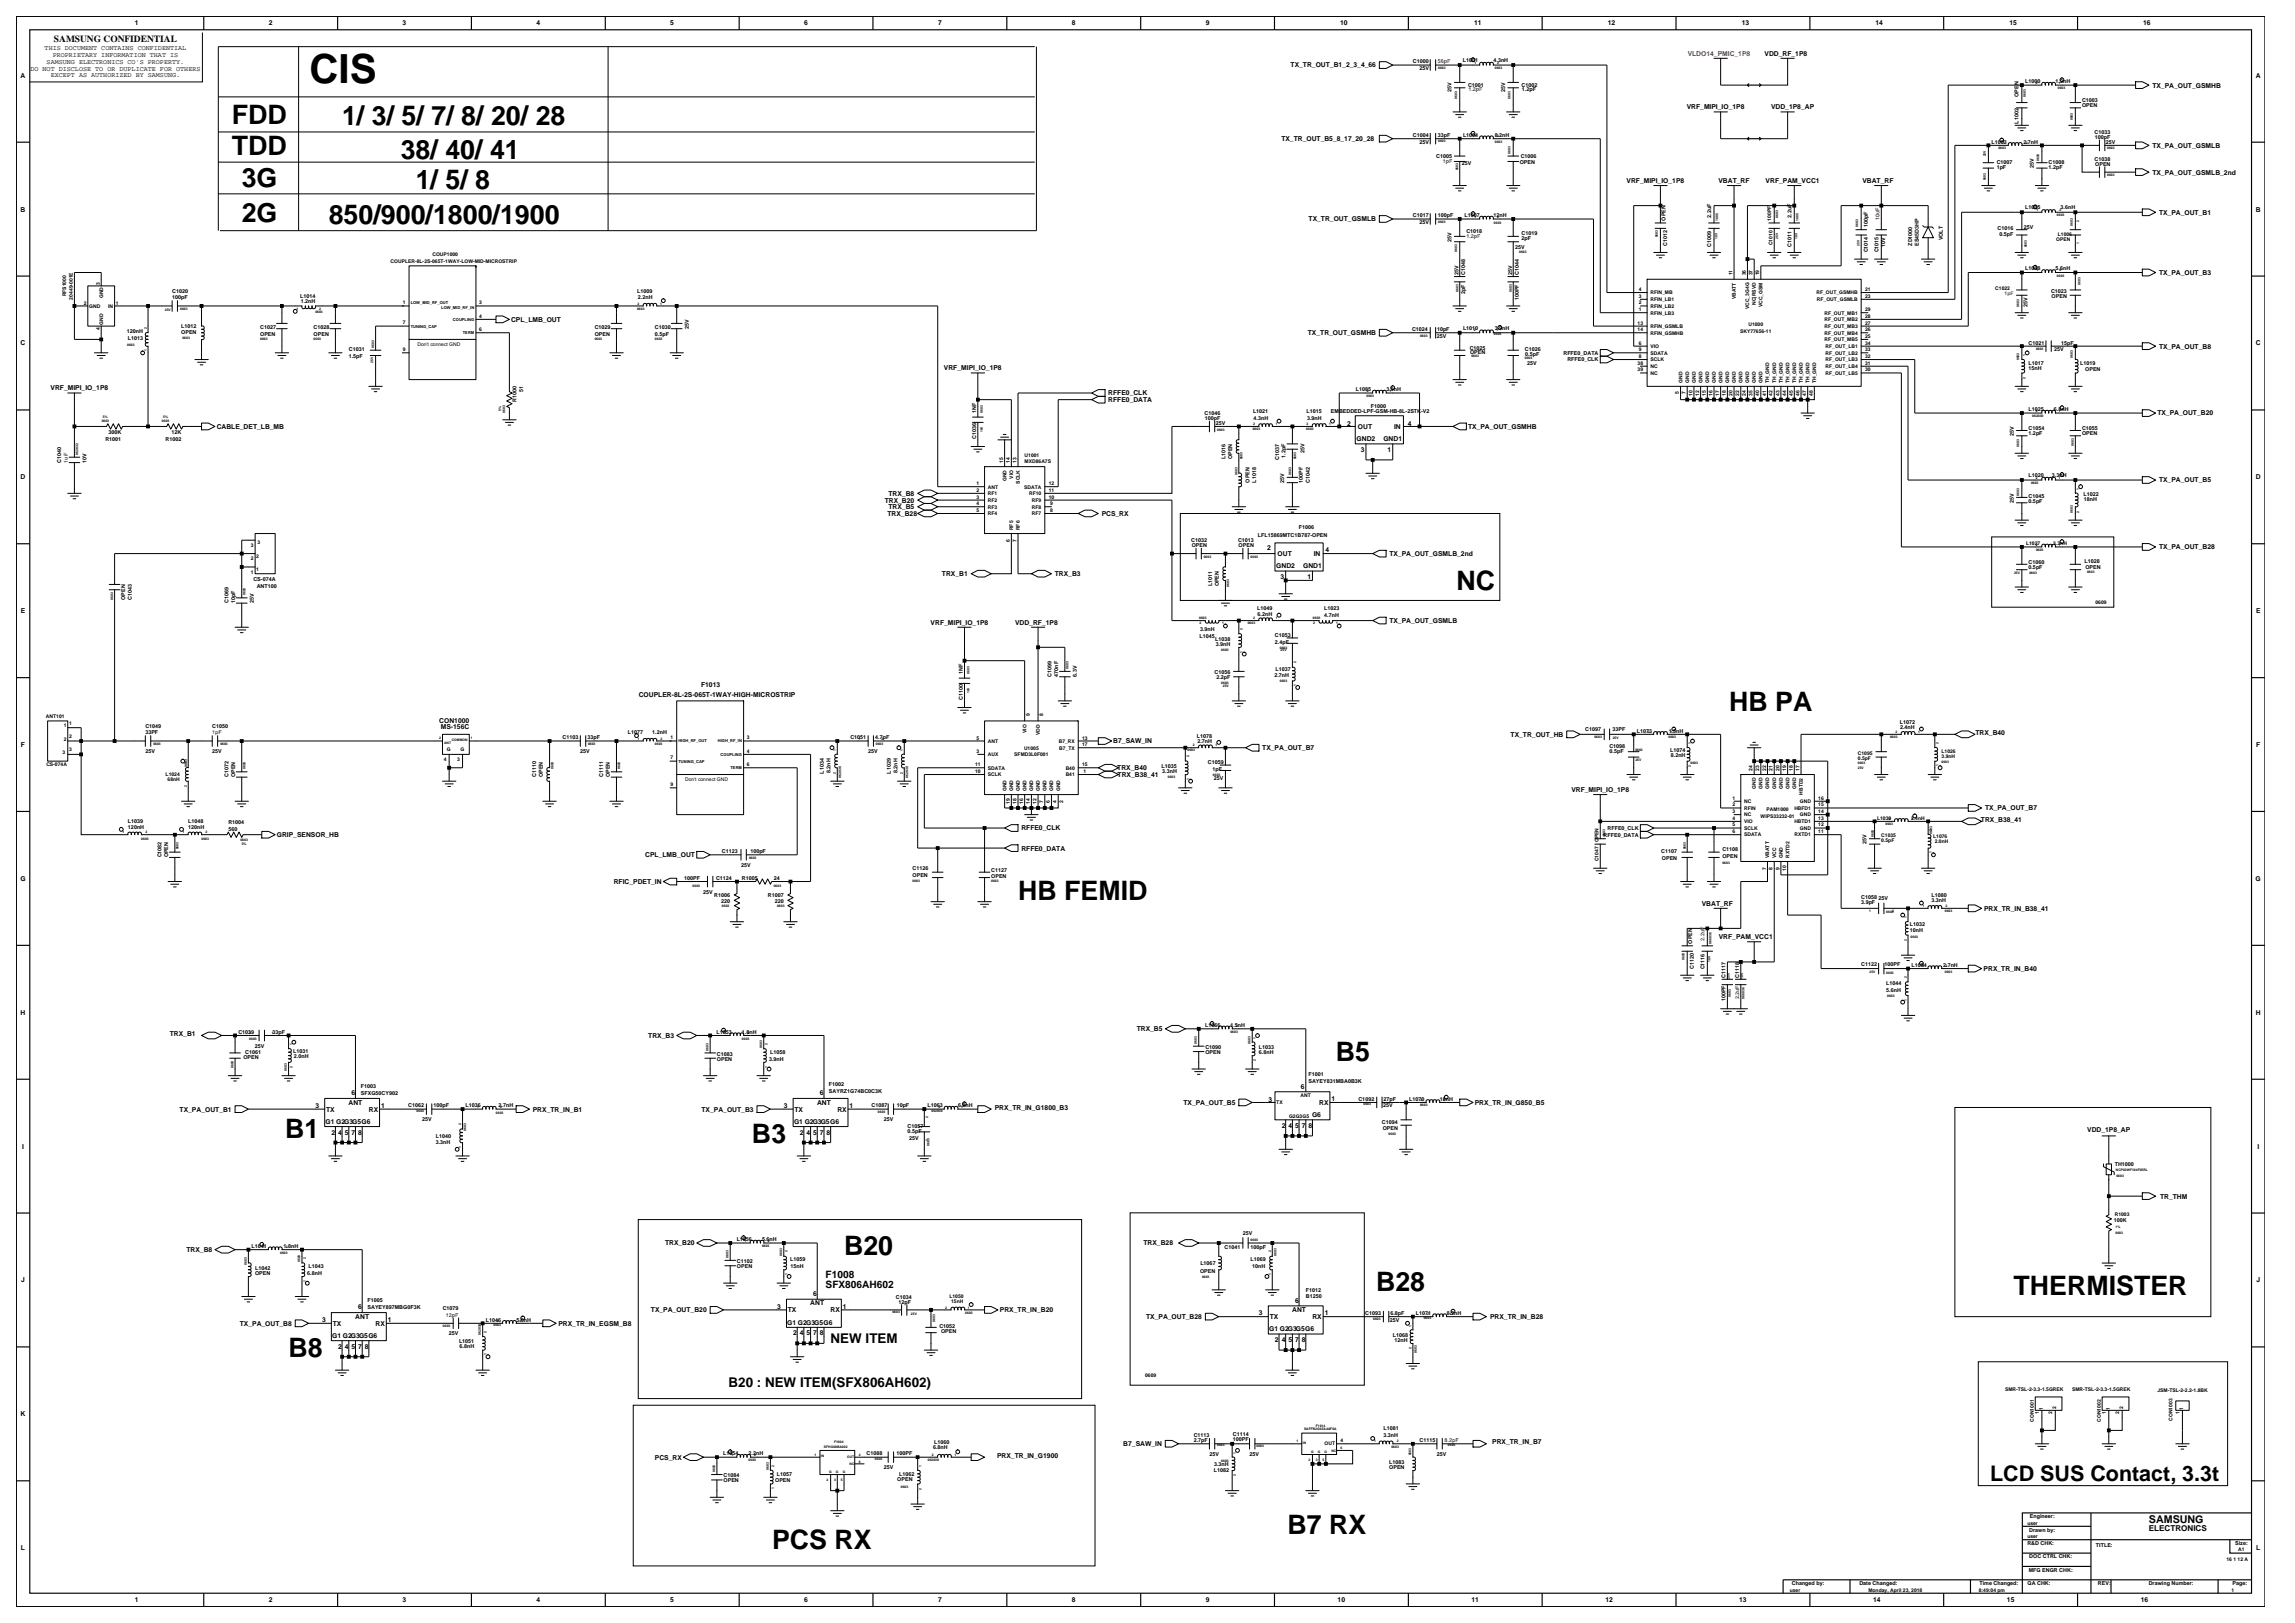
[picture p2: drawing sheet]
<svg xmlns="http://www.w3.org/2000/svg" width="420mm" height="297mm" viewBox="0 0 420 297" stroke-linecap="round" stroke-linejoin="round" font-family="sans-serif">
<defs><g id="words">
<text font-size="7.4" x="56.6" y="15.2">CIS</text>
<g font-size="4.9">
<text x="42.4" y="22.6">FDD</text>
<text x="62.6" y="22.9">1/ 3/ 5/ 7/ 8/ 20/ 28</text>
<text x="42.4" y="28.4">TDD</text>
<text x="73.3" y="29.1">38/ 40/ 41</text>
<text x="44.2" y="34.3">3G</text>
<text x="76.1" y="34.6">1/ 5/ 8</text>
<text x="44.2" y="40.7">2G</text>
<text x="60.2" y="41">850/900/1800/1900</text>
<text x="266.5" y="108">NC</text>
<text x="316.4" y="130.1">HB PA</text>
<text x="186.3" y="164.7">HB FEMID</text>
<text x="244.5" y="194.1">B5</text>
<text x="52.2" y="208.2">B1</text>
<text x="137.6" y="209.1">B3</text>
<text x="154.5" y="229.6">B20</text>
<text x="251.8" y="236.3">B28</text>
<text x="368.5" y="236.9">THERMISTER</text>
<text x="52.8" y="248.3">B8</text>
<text x="235.6" y="280.7">B7 RX</text>
<text x="141.3" y="283.5">PCS RX</text>
</g>
<text font-size="3.9" x="364.2" y="270.9">LCD SUS Contact, 3.3t</text>
<g font-size="2.5">
<text x="152" y="245.8">NEW ITEM</text>
<text x="133.3" y="253.8">B20 : NEW ITEM(SFX806AH602)</text>
</g>
<text font-size="2" x="393.3" y="278.8">SAMSUNG</text>
<g font-size="1.9">
<text x="151.1" y="233.9">F1008</text>
<text x="151.1" y="235.8">SFX806AH602</text>
</g>
<text font-size="1.7" x="9.9" y="7.7">SAMSUNG CONFIDENTIAL</text>
<text font-size="1.5" x="393.3" y="280.1">ELECTRONICS</text>
<g font-size="1.2">
<text x="24.7" y="4.7">1</text>
<text x="49.2" y="4.7">2</text>
<text x="73.7" y="4.7">3</text>
<text x="98.2" y="4.7">4</text>
<text x="122.7" y="4.7">5</text>
<text x="147.2" y="4.7">6</text>
<text x="171.7" y="4.7">7</text>
<text x="196.2" y="4.7">8</text>
<text x="220.7" y="4.7">9</text>
<text x="245.3" y="4.7">10</text>
<text x="269.8" y="4.7">11</text>
<text x="294.3" y="4.7">12</text>
<text x="318.7" y="4.7">13</text>
<text x="343.2" y="4.7">14</text>
<text x="367.7" y="4.7">15</text>
<text x="392.2" y="4.7">16</text>
<text x="8.2" y="9.2">THIS DOCUMENT CONTAINS CONFIDENTIAL</text>
<text x="8.5" y="11.7">SAMSUNG ELECTRONICS CO'S PROPERTY.</text>
<text x="9.6" y="10.5">PROPRIETARY INFORMATION THAT IS</text>
<text x="322.9" y="10.2">VDD_RF_1P8</text>
<text x="3.8" y="14.2">A</text>
<text x="5.6" y="12.9">DO NOT DISCLOSE TO OR DUPLICATE FOR OTHERS</text>
<text x="9.3" y="14.1">EXCEPT AS AUTHORIZED BY SAMSUNG.</text>
<text x="236.2" y="12.3">TX_TR_OUT_B1_2_3_4_66</text>
<text x="393.9" y="16">TX_PA_OUT_GSMHB</text>
<text x="412.8" y="14.2">A</text>
<text x="308.7" y="20">VRF_MIPI_IO_1P8</text>
<text x="324.1" y="20">VDD_1P8_AP</text>
<text x="234.5" y="25.8">TX_TR_OUT_B5_8_17_20_28</text>
<text x="393.9" y="27">TX_PA_OUT_GSMLB</text>
<text x="297.7" y="33.5">VRF_MIPI_IO_1P8</text>
<text x="314.5" y="33.5">VBAT_RF</text>
<text x="323.1" y="33.5">VRF_PAM_VCC1</text>
<text x="340.8" y="33.5">VBAT_RF</text>
<text x="393.9" y="31.9">TX_PA_OUT_GSMLB_2nd</text>
<text x="3.8" y="38.7">B</text>
<text x="239.5" y="40.5">TX_TR_OUT_GSMLB</text>
<text x="395.1" y="39.3">TX_PA_OUT_B1</text>
<text x="412.8" y="38.7">B</text>
<text x="395.1" y="50.3">TX_PA_OUT_B3</text>
<text x="93.5" y="58.9">CPL_LMB_OUT</text>
<text x="3.8" y="63.2">C</text>
<text x="239.3" y="61.3">TX_TR_OUT_GSMHB</text>
<text x="395.1" y="63.8">TX_PA_OUT_B8</text>
<text x="412.8" y="63.2">C</text>
<text x="9.3" y="71.4">VRF_MIPI_IO_1P8</text>
<text x="172.7" y="67.8">VRF_MIPI_IO_1P8</text>
<text x="202.8" y="73.6">RFFE0_DATA</text>
<text x="202.8" y="72.4">RFFE0_CLK</text>
<text x="394.8" y="76">TX_PA_OUT_B20</text>
<text x="39.7" y="78.5">CABLE_DET_LB_MB</text>
<text x="246.6" y="78">2</text>
<text x="248.3" y="80.7">GND2</text>
<text x="248.5" y="78.5">OUT</text>
<text x="249.1" y="82.7">3</text>
<text x="253.2" y="80.7">GND1</text>
<text x="253.9" y="82.7">1</text>
<text x="255.1" y="78.5">IN</text>
<text x="257.6" y="78">4</text>
<text x="268.7" y="78.5">TX_PA_OUT_GSMHB</text>
<text x="3.8" y="87.7">D</text>
<text x="395.1" y="88.3">TX_PA_OUT_B5</text>
<text x="412.8" y="87.7">D</text>
<text x="161.9" y="92">TRX_B20</text>
<text x="162.4" y="94.4">TRX_B28</text>
<text x="162.6" y="93.2">TRX_B5</text>
<text x="162.6" y="90.7">TRX_B8</text>
<text x="201.6" y="94.4">PCS_RX</text>
<text x="231.9" y="100.7">2</text>
<text x="233.8" y="101.7">OUT</text>
<text x="240.4" y="101.7">IN</text>
<text x="242.6" y="101">4</text>
<text x="254.3" y="101.7">TX_PA_OUT_GSMLB_2nd</text>
<text x="395.1" y="100.5">TX_PA_OUT_B28</text>
<text x="172.4" y="105.4">TRX_B1</text>
<text x="193" y="105.4">TRX_B3</text>
<text x="233.6" y="104">GND2</text>
<text x="234.4" y="106">3</text>
<text x="238.5" y="104">GND1</text>
<text x="239.3" y="106">1</text>
<text x="3.8" y="112.2">E</text>
<text x="412.9" y="112.2">E</text>
<text x="170.3" y="114.3">VRF_MIPI_IO_1P8</text>
<text x="185.8" y="114.3">VDD_RF_1P8</text>
<text x="254.3" y="114">TX_PA_OUT_GSMLB</text>
<text x="128.3" y="125.6">F1013</text>
<text x="116.9" y="127.5">COUPLER-8L-2S-065T-1WAY-HIGH-MICROSTRIP</text>
<text x="3.8" y="136.7">F</text>
<text x="80.4" y="132.2">CON1000</text>
<text x="80.7" y="133.5">MS-156C</text>
<text x="203.7" y="136">B7_SAW_IN</text>
<text x="231" y="137.3">TX_PA_OUT_B7</text>
<text x="276.4" y="134.8">TX_TR_OUT_HB</text>
<text x="361.5" y="134.5">TRX_B40</text>
<text x="412.9" y="136.7">F</text>
<text x="204.5" y="140.9">TRX_B40</text>
<text x="204.5" y="142.2">TRX_B38_41</text>
<text x="287.6" y="144.9">VRF_MIPI_IO_1P8</text>
<text x="363.3" y="148.3">TX_PA_OUT_B7</text>
<text x="50.7" y="153.2">GRIP_SENSOR_HB</text>
<text x="186.9" y="155.6">RFFE0_DATA</text>
<text x="186.9" y="152">RFFE0_CLK</text>
<text x="362.5" y="150.4">TRX_B38_41</text>
<text x="3.7" y="161.2">G</text>
<text x="112.3" y="161.8">RFIC_PDET_IN</text>
<text x="118.1" y="156.9">CPL_LMB_OUT</text>
<text x="412.8" y="161.2">G</text>
<text x="311.4" y="165.7">VBAT_RF</text>
<text x="363.1" y="166.7">PRX_TR_IN_B38_41</text>
<text x="314.6" y="171.9">VRF_PAM_VCC1</text>
<text x="363" y="177.7">PRX_TR_IN_B40</text>
<text x="3.8" y="185.7">H</text>
<text x="412.8" y="185.7">H</text>
<text x="31.1" y="189.6">TRX_B1</text>
<text x="118.6" y="189.9">TRX_B3</text>
<text x="208" y="188.7">TRX_B5</text>
<text x="32.9" y="203.4">TX_PA_OUT_B1</text>
<text x="57.7" y="202.7">3</text>
<text x="59.7" y="203.4">TX</text>
<text x="63.8" y="202.1">ANT</text>
<text x="64.3" y="200.4">6</text>
<text x="67.5" y="203.4">RX</text>
<text x="69.8" y="202.7">1</text>
<text x="97.5" y="203.4">PRX_TR_IN_B1</text>
<text x="128.4" y="203.4">TX_PA_OUT_B3</text>
<text x="143.4" y="202.7">3</text>
<text x="145.4" y="203.4">TX</text>
<text x="149.5" y="202.1">ANT</text>
<text x="150.1" y="200.4">6</text>
<text x="153.2" y="203.4">RX</text>
<text x="155.5" y="202.7">1</text>
<text x="182" y="203.1">PRX_TR_IN_G1800_B3</text>
<text x="216.6" y="202.2">TX_PA_OUT_B5</text>
<text x="232.1" y="201.7">3</text>
<text x="238" y="199.2">6</text>
<text x="241.4" y="202.2">RX</text>
<text x="243.7" y="201.5">1</text>
<text x="269.9" y="202.2">PRX_TR_IN_G850_B5</text>
<text x="59.6" y="205.7">G1 G2G3G5G6</text>
<text x="60.6" y="207.6">2</text>
<text x="61.9" y="207.6">4 5</text>
<text x="64.3" y="207.6">7</text>
<text x="65.5" y="207.6">8</text>
<text x="145.3" y="205.7">G1 G2G3G5G6</text>
<text x="146.4" y="207.6">2</text>
<text x="147.6" y="207.6">4 5</text>
<text x="150.1" y="207.6">7</text>
<text x="151.3" y="207.6">8</text>
<text x="234.6" y="206.4">2</text>
<text x="235.8" y="206.4">4 5</text>
<text x="238.2" y="206.4">7</text>
<text x="239.4" y="206.4">8</text>
<text x="240.1" y="204.4">G6</text>
<text x="382" y="207.1">VDD_1P8_AP</text>
<text x="4" y="210.2">I</text>
<text x="413.1" y="210.2">I</text>
<text x="395.3" y="219.3">TR_THM</text>
<text x="121.7" y="227.9">TRX_B20</text>
<text x="209.3" y="227.9">TRX_B28</text>
<text x="34.1" y="229.1">TRX_B8</text>
<text x="3.9" y="234.7">J</text>
<text x="65.5" y="239.6">6</text>
<text x="142.2" y="239.4">3</text>
<text x="148.3" y="238.9">ANT</text>
<text x="148.8" y="237.2">6</text>
<text x="154.3" y="239.4">1</text>
<text x="237" y="238.4">6</text>
<text x="412.9" y="234.7">J</text>
<text x="43.9" y="242.6">TX_PA_OUT_B8</text>
<text x="58.9" y="241.9">3</text>
<text x="60.8" y="244.8">G1 G2G3G5G6</text>
<text x="60.9" y="242.6">TX</text>
<text x="65" y="241.3">ANT</text>
<text x="68.7" y="242.6">RX</text>
<text x="71" y="241.9">1</text>
<text x="102.2" y="242.6">PRX_TR_IN_EGSM_B8</text>
<text x="119.1" y="240.1">TX_PA_OUT_B20</text>
<text x="144.1" y="242.4">G1 G2G3G5G6</text>
<text x="144.2" y="240.1">TX</text>
<text x="145.2" y="244.4">2 4</text>
<text x="147.6" y="244.4">5</text>
<text x="148.8" y="244.4">7 8</text>
<text x="152" y="240.1">RX</text>
<text x="183" y="240.1">PRX_TR_IN_B20</text>
<text x="209.8" y="241.4">TX_PA_OUT_B28</text>
<text x="230.4" y="240.7">3</text>
<text x="232.3" y="243.6">G1 G2G3G5G6</text>
<text x="232.4" y="241.4">TX</text>
<text x="233.3" y="245.6">2 4</text>
<text x="235.8" y="245.6">5</text>
<text x="236.5" y="240.1">ANT</text>
<text x="237" y="245.6">7 8</text>
<text x="240.2" y="241.4">RX</text>
<text x="242.4" y="240.7">1</text>
<text x="272.7" y="241.4">PRX_TR_IN_B28</text>
<text x="61.9" y="246.8">2</text>
<text x="63.1" y="246.8">4 5</text>
<text x="65.5" y="246.8">7</text>
<text x="66.8" y="246.8">8</text>
<text x="3.8" y="259.2">K</text>
<text x="119.9" y="267.1">PCS_RX</text>
<text x="182.5" y="266.8">PRX_TR_IN_G1900</text>
<text x="205.6" y="264.6">B7_SAW_IN</text>
<text x="273.1" y="264.3">PRX_TR_IN_B7</text>
<text x="3.8" y="283.7">L</text>
<text x="412.9" y="283.7">L</text>
<text x="24.7" y="293.2">1</text>
<text x="49.2" y="293.2">2</text>
<text x="73.7" y="293.2">3</text>
<text x="98.2" y="293.2">4</text>
<text x="122.7" y="293.2">5</text>
<text x="147.2" y="293.2">6</text>
<text x="171.7" y="293.2">7</text>
<text x="196.2" y="293.2">8</text>
<text x="220.7" y="293.2">9</text>
<text x="244.8" y="293.2">10</text>
<text x="269.3" y="293.2">11</text>
<text x="293.8" y="293.2">12</text>
<text x="318.3" y="293.2">13</text>
<text x="342.8" y="293.2">14</text>
<text x="367.3" y="293.2">15</text>
<text x="391.8" y="293.2">16</text>
</g>
<text font-size="1.2" fill="#f00" x="308.9" y="10.2">VLDO14_PMIC_1P8</text>
<g font-size="1">
<text x="258.6" y="11.6">C1000</text>
<text x="267.7" y="11.4">L1001</text>
<text x="273.3" y="11.4">4.3nH</text>
<text x="259.8" y="12.8">25V</text>
<text x="265.6" y="16.8" transform="rotate(-90 265.6 16.8)">25V</text>
<text x="268.7" y="15.9">C1001</text>
<text x="275.4" y="16.8" transform="rotate(-90 275.4 16.8)">25V</text>
<text x="278.5" y="15.9">C1002</text>
<text x="278.5" y="16.7">1.2pF</text>
<text x="369.4" y="17.7" transform="rotate(-90 369.4 17.7)">OPEN</text>
<text x="370.6" y="15.3">L1000</text>
<text x="376.2" y="15.3">1.2nH</text>
<text x="369.4" y="22.6" transform="rotate(-90 369.4 22.6)">L1002</text>
<text x="381" y="18.7">C1003</text>
<text x="381" y="19.7">OPEN</text>
<text x="258.6" y="25.1">C1004</text>
<text x="259.8" y="26.3">25V</text>
<text x="262.9" y="28.8">C1005</text>
<text x="263.2" y="25.1">33pF</text>
<text x="267.7" y="25.1">L1004</text>
<text x="273.6" y="25.1">8.2nH</text>
<text x="278.3" y="28.8">C1006</text>
<text x="364.5" y="26.3">L1003</text>
<text x="370.3" y="26.3">2.7nH</text>
<text x="374.9" y="30">C1008</text>
<text x="383.3" y="29.4">C1038</text>
<text x="383.3" y="24.6">C1033</text>
<text x="383.4" y="25.5">100pF</text>
<text x="385.4" y="26.4">25V</text>
<text x="267.5" y="30.3">25V</text>
<text x="278.1" y="30.1">OPEN</text>
<text x="365.4" y="31">1pF</text>
<text x="365.4" y="30.1">C1007</text>
<text x="372.2" y="30.8" transform="rotate(-90 372.2 30.8)">25V</text>
<text x="374.9" y="30.9">1.2pF</text>
<text x="383.4" y="30.4">OPEN</text>
<text x="258.6" y="39.8">C1017</text>
<text x="259.8" y="41">25V</text>
<text x="263.2" y="39.8">100pF</text>
<text x="268" y="39.8">L1007</text>
<text x="273.3" y="39.8">12nH</text>
<text x="304.8" y="40.4" transform="rotate(-90 304.8 40.4)">OPEN</text>
<text x="313.2" y="39.9" transform="rotate(-90 313.2 39.9)">2.2uF</text>
<text x="327.9" y="39.9" transform="rotate(-90 327.9 39.9)">2.2uF</text>
<text x="341.8" y="41.6" transform="rotate(-90 341.8 41.6)">100pF</text>
<text x="370.4" y="41.9">25V</text>
<text x="370.6" y="38.3">L1005</text>
<text x="377.1" y="38.3">3.6nH</text>
<text x="265.6" y="44.2" transform="rotate(-90 265.6 44.2)">25V</text>
<text x="268.4" y="42.6">C1018</text>
<text x="277.3" y="45.6">25V</text>
<text x="278.5" y="42.9">C1019</text>
<text x="278.5" y="43.8">2pF</text>
<text x="305.1" y="45" transform="rotate(-90 305.1 45)">C1012</text>
<text x="313.2" y="45.1" transform="rotate(-90 313.2 45.1)">C1009</text>
<text x="327.9" y="45.1" transform="rotate(-90 327.9 45.1)">C1011</text>
<text x="341.8" y="46.2" transform="rotate(-90 341.8 46.2)">C1014</text>
<text x="343.8" y="46.2" transform="rotate(-90 343.8 46.2)">C1015</text>
<text x="345" y="45.3" transform="rotate(-90 345 45.3)">10V</text>
<text x="349.9" y="45" transform="rotate(-90 349.9 45)">ZD1000</text>
<text x="351.2" y="45" transform="rotate(-90 351.2 45)">ES45D3HP</text>
<text x="355.5" y="44" transform="rotate(-90 355.5 44)">VOLT</text>
<text x="365.6" y="42">C1016</text>
<text x="365.9" y="43.2">0.5pF</text>
<text x="31.5" y="53.5">C1020</text>
<text x="116.6" y="53.5">L1009</text>
<text x="266.9" y="50.4" transform="rotate(-90 266.9 50.4)">25V</text>
<text x="268.1" y="53.8" transform="rotate(-90 268.1 53.8)">2pF</text>
<text x="268.1" y="50.3" transform="rotate(-90 268.1 50.3)">C1048</text>
<text x="276.7" y="50.4" transform="rotate(-90 276.7 50.4)">25V</text>
<text x="277.9" y="50.3" transform="rotate(-90 277.9 50.3)">C1044</text>
<text x="370.6" y="49.4">L1008</text>
<text x="375.4" y="53.5">C1023</text>
<text x="376.2" y="49.4">5.6nH</text>
<text x="31.5" y="54.8">100pF</text>
<text x="33.2" y="60">L1012</text>
<text x="54.9" y="54.5">L1014</text>
<text x="55" y="55.4">1.2nH</text>
<text x="116.7" y="54.8">2.2nH</text>
<text x="277.9" y="54.9" transform="rotate(-90 277.9 54.9)">100PF</text>
<text x="371" y="56.2" transform="rotate(-90 371 56.2)">25V</text>
<text x="375.5" y="54.5">OPEN</text>
<text x="23.2" y="61">120nH</text>
<text x="23.4" y="62.2">L1013</text>
<text x="33.2" y="61.2">OPEN</text>
<text x="47.6" y="61.5">OPEN</text>
<text x="47.6" y="60.3">C1027</text>
<text x="57.4" y="61.5">OPEN</text>
<text x="57.4" y="60.3">C1028</text>
<text x="63.8" y="65.5">1.5pF</text>
<text x="63.8" y="64.3">C1031</text>
<text x="108.8" y="60.3">C1029</text>
<text x="108.8" y="61.5">OPEN</text>
<text x="119.9" y="60.3">C1030</text>
<text x="119.9" y="61.5">0.5pF</text>
<text x="126" y="60.1" transform="rotate(-90 126 60.1)">25V</text>
<text x="258.4" y="60.6">C1024</text>
<text x="262.9" y="61.8">25V</text>
<text x="263" y="60.6">10pF</text>
<text x="267.7" y="60.4">L1010</text>
<text x="269" y="64">C1025</text>
<text x="269" y="64.8">OPEN</text>
<text x="273.6" y="60.4">3.9nH</text>
<text x="279.1" y="64.3">C1026</text>
<text x="279.1" y="65.1">0.5pF</text>
<text x="286.1" y="64.9">RFFE0_DATA</text>
<text x="371.2" y="63">C1021</text>
<text x="375.9" y="64.3">25V</text>
<text x="377.2" y="63">15pF</text>
<text x="95.8" y="71.8" transform="rotate(-90 95.8 71.8)">51</text>
<text x="248.1" y="71.6">L1085</text>
<text x="253.7" y="71.6">3.9nH</text>
<text x="279.5" y="66.8">25V</text>
<text x="286.8" y="66.1">RFFE0_CLK</text>
<text x="371.2" y="66.7">L1017</text>
<text x="371.2" y="67.6">15nH</text>
<text x="380.7" y="66.7">L1019</text>
<text x="381.6" y="67.9">OPEN</text>
<text x="94.5" y="73.6" transform="rotate(-90 94.5 73.6)">R1000</text>
<text x="178.6" y="75.6" transform="rotate(-90 178.6 75.6)">1NF</text>
<text x="220.4" y="76">C1046</text>
<text x="220.5" y="76.9">100pF</text>
<text x="222.5" y="77.8">25V</text>
<text x="229.3" y="75.6">L1021</text>
<text x="229.4" y="76.8">4.3nH</text>
<text x="239.1" y="75.6">L1015</text>
<text x="239.2" y="76.8">3.9nH</text>
<text x="243.6" y="75.6">EMBEDDED-LPF-GSM-HB-8L-2STK-V2</text>
<text x="250.9" y="74.7">F1000</text>
<text x="371.2" y="75.3">L1025</text>
<text x="375.9" y="75.3">6.8nH</text>
<text x="19.3" y="80.7">R1001</text>
<text x="19.8" y="79.5">300K</text>
<text x="30.3" y="80.7">R1002</text>
<text x="31.4" y="79.5">12K</text>
<text x="178.6" y="80.3" transform="rotate(-90 178.6 80.3)">C1036</text>
<text x="235.3" y="83.8" transform="rotate(-90 235.3 83.8)">1.2pF</text>
<text x="238.7" y="83" transform="rotate(-90 238.7 83)">25V</text>
<text x="368.5" y="79.7" transform="rotate(-90 368.5 79.7)">25V</text>
<text x="371.2" y="79.7">1.2pF</text>
<text x="371.2" y="78.7">C1054</text>
<text x="381" y="79.7">OPEN</text>
<text x="381" y="78.7">C1055</text>
<text x="11.2" y="84.6" transform="rotate(-90 11.2 84.6)">C1040</text>
<text x="15.8" y="84.6" transform="rotate(-90 15.8 84.6)">10V</text>
<text x="224.3" y="84" transform="rotate(-90 224.3 84)">L1016</text>
<text x="225.5" y="84" transform="rotate(-90 225.5 84)">OPEN</text>
<text x="228.7" y="88.3" transform="rotate(-90 228.7 88.3)">OPEN</text>
<text x="229.9" y="88.3" transform="rotate(-90 229.9 88.3)">L1018</text>
<text x="234.1" y="84.1" transform="rotate(-90 234.1 84.1)">C1037</text>
<text x="235" y="88.3" transform="rotate(-90 235 88.3)">25V</text>
<text x="238.4" y="88.3" transform="rotate(-90 238.4 88.3)">100PF</text>
<text x="239.7" y="88.3" transform="rotate(-90 239.7 88.3)">C1042</text>
<text x="371.2" y="87.3">L1020</text>
<text x="375.5" y="87.3">3.3nH</text>
<text x="368.5" y="92" transform="rotate(-90 368.5 92)">25V</text>
<text x="371.2" y="91.2">C1045</text>
<text x="371.2" y="92.1">0.5pF</text>
<text x="381.3" y="90.7">L1022</text>
<text x="381.4" y="91.6">18nH</text>
<text x="218" y="99.3">C1032</text>
<text x="218.1" y="100.2">OPEN</text>
<text x="226.6" y="99.3">C1013</text>
<text x="226.7" y="100.2">OPEN</text>
<text x="230.2" y="98.3">LFL15869MTC1B787-OPEN</text>
<text x="237.7" y="96.8">F1006</text>
<text x="46.4" y="106.3">CS-074A</text>
<text x="47" y="107.5">ANT100</text>
<text x="221.8" y="107.3" transform="rotate(-90 221.8 107.3)">L1011</text>
<text x="223" y="107.3" transform="rotate(-90 223 107.3)">OPEN</text>
<text x="371.2" y="103.2">C1060</text>
<text x="371.2" y="104.2">0.5pF</text>
<text x="381.5" y="103.1">L1028</text>
<text x="381.6" y="104.1">OPEN</text>
<text x="22.9" y="109.7" transform="rotate(-90 22.9 109.7)">OPEN</text>
<text x="24.1" y="109.9" transform="rotate(-90 24.1 109.9)">C1043</text>
<text x="41.8" y="110.4" transform="rotate(-90 41.8 110.4)">C1069</text>
<text x="43" y="110.4" transform="rotate(-90 43 110.4)">10pF</text>
<text x="46.4" y="110.4" transform="rotate(-90 46.4 110.4)">25V</text>
<text x="230.1" y="111.7">L1049</text>
<text x="230.1" y="112.6">6.2nH</text>
<text x="242.3" y="111.7">L1023</text>
<text x="242.3" y="112.9">4.7nH</text>
<text x="219.5" y="116.7">L1045</text>
<text x="219.6" y="115.5">3.9nH</text>
<text x="222.4" y="117.2">L1038</text>
<text x="222.5" y="118.1">3.9nH</text>
<text x="233.3" y="116.6">C1053</text>
<text x="233.3" y="117.8">2.4pF</text>
<text x="176.2" y="123.4" transform="rotate(-90 176.2 123.4)">1NF</text>
<text x="192.4" y="123.8" transform="rotate(-90 192.4 123.8)">C1099</text>
<text x="193.7" y="123.8" transform="rotate(-90 193.7 123.8)">470nF</text>
<text x="197.1" y="123.8" transform="rotate(-90 197.1 123.8)">6.3V</text>
<text x="222.3" y="123.3">C1056</text>
<text x="222.6" y="124.3">2.2pF</text>
<text x="233.2" y="124">2.7nH</text>
<text x="233.4" y="122.7">L1037</text>
<text x="176.2" y="128.1" transform="rotate(-90 176.2 128.1)">C1100</text>
<text x="26.6" y="133.2">C1049</text>
<text x="26.6" y="134.4">33PF</text>
<text x="26.6" y="137.8">25V</text>
<text x="38.8" y="133.2">C1050</text>
<text x="38.8" y="137.8">25V</text>
<text x="103" y="135.2">C1103</text>
<text x="106.2" y="137.8">25V</text>
<text x="107.5" y="135.2">33pF</text>
<text x="114.9" y="134.4">L1077</text>
<text x="119.4" y="134.4">1.2nH</text>
<text x="155.6" y="135.2">C1051</text>
<text x="158.9" y="137.8">25V</text>
<text x="160.2" y="135.2">4.7pF</text>
<text x="219.1" y="135">L1078</text>
<text x="219.1" y="135.9">2.7nH</text>
<text x="290.1" y="133.8">C1097</text>
<text x="294.5" y="136.9">C1098</text>
<text x="294.6" y="137.8">0.5pF</text>
<text x="295.1" y="133.8">33PF</text>
<text x="299.5" y="134.1">L1073</text>
<text x="305.4" y="134.1">1.5nH</text>
<text x="305.7" y="137.5">L1074</text>
<text x="347.7" y="132.5">L1072</text>
<text x="347.7" y="133.5">2.4nH</text>
<text x="41.8" y="142.2" transform="rotate(-90 41.8 142.2)">C1072</text>
<text x="43" y="142.2" transform="rotate(-90 43 142.2)">OPEN</text>
<text x="98.1" y="142.2" transform="rotate(-90 98.1 142.2)">C1110</text>
<text x="99.3" y="142.2" transform="rotate(-90 99.3 142.2)">OPEN</text>
<text x="110.4" y="142.2" transform="rotate(-90 110.4 142.2)">C1111</text>
<text x="111.6" y="142.2" transform="rotate(-90 111.6 142.2)">OPEN</text>
<text x="150.8" y="141.6" transform="rotate(-90 150.8 141.6)">L1034</text>
<text x="152" y="141.5" transform="rotate(-90 152 141.5)">8.2nH</text>
<text x="163" y="141.6" transform="rotate(-90 163 141.6)">L1029</text>
<text x="164.3" y="141.5" transform="rotate(-90 164.3 141.5)">8.2nH</text>
<text x="212.6" y="140.5">L1035</text>
<text x="212.7" y="141.4">3.3nH</text>
<text x="221.1" y="139.9">C1059</text>
<text x="221.9" y="141.1">1pF</text>
<text x="222.1" y="142.7">25V</text>
<text x="305.8" y="138.5">8.2nH</text>
<text x="23.4" y="150.5">L1039</text>
<text x="23.4" y="151.8">120nH</text>
<text x="34.4" y="150.5">L1048</text>
<text x="34.4" y="151.8">120nH</text>
<text x="41.8" y="150.8">R1004</text>
<text x="41.8" y="152">560</text>
<text x="293.5" y="153.1">RFFE0_DATA</text>
<text x="294.2" y="151.9">RFFE0_CLK</text>
<text x="315.2" y="155.8">C1108</text>
<text x="341.6" y="154.5" transform="rotate(-90 341.6 154.5)">25V</text>
<text x="29.5" y="156.9" transform="rotate(-90 29.5 156.9)">C1082</text>
<text x="30.8" y="156.9" transform="rotate(-90 30.8 156.9)">OPEN</text>
<text x="125.2" y="161">100PF</text>
<text x="131" y="161">C1124</text>
<text x="132.1" y="156.1">C1123</text>
<text x="135.6" y="158.6">25V</text>
<text x="135.8" y="161">R1005</text>
<text x="137.3" y="156.1">100pF</text>
<text x="141.6" y="161">24</text>
<text x="167" y="160.4">OPEN</text>
<text x="167" y="159.2">C1126</text>
<text x="181.4" y="160.7">OPEN</text>
<text x="181.4" y="159.5">C1127</text>
<text x="304" y="156.1">C1107</text>
<text x="304.1" y="157.3">OPEN</text>
<text x="315.2" y="157">OPEN</text>
<text x="128.7" y="163.5">25V</text>
<text x="130.7" y="164.1">R1006</text>
<text x="132" y="165.3">220</text>
<text x="140.5" y="164.1">R1007</text>
<text x="141.8" y="165.3">220</text>
<text x="340.6" y="164.5">C1058</text>
<text x="340.6" y="165.4">3.9pF</text>
<text x="343.8" y="164.7">25V</text>
<text x="353.5" y="165">3.3nH</text>
<text x="353.5" y="164.1">L1080</text>
<text x="309.7" y="172.6" transform="rotate(-90 309.7 172.6)">OPEN</text>
<text x="349.5" y="169.4">L1032</text>
<text x="349.5" y="170.6">10nH</text>
<text x="310" y="177.2" transform="rotate(-90 310 177.2)">C1120</text>
<text x="311.9" y="177.4" transform="rotate(-90 311.9 177.4)">C1116</text>
<text x="315.8" y="178.9" transform="rotate(-90 315.8 178.9)">C1117</text>
<text x="318.3" y="178.9" transform="rotate(-90 318.3 178.9)">C1118</text>
<text x="340.6" y="176.7">C1122</text>
<text x="344.9" y="176.7">100PF</text>
<text x="349.8" y="176.9">L1084</text>
<text x="355.6" y="176.9">2.7nH</text>
<text x="315.8" y="183.2" transform="rotate(-90 315.8 183.2)">100PF</text>
<text x="345.2" y="181.5">5.6nH</text>
<text x="345.2" y="180.3">L1044</text>
<text x="43.6" y="189.2">C1039</text>
<text x="46.6" y="191.7">25V</text>
<text x="49.9" y="189.2">33pF</text>
<text x="131.1" y="189.2">L1053</text>
<text x="135.8" y="189.2">1.8nH</text>
<text x="220.5" y="188">L1066</text>
<text x="220.6" y="191.9">C1090</text>
<text x="225.2" y="188">1.5nH</text>
<text x="230.4" y="191.9">L1033</text>
<text x="44.5" y="193.9">OPEN</text>
<text x="44.9" y="193">C1061</text>
<text x="53.7" y="192.6">L1031</text>
<text x="53.8" y="193.6">2.0nH</text>
<text x="131.2" y="194.1">OPEN</text>
<text x="131.2" y="193.2">C1083</text>
<text x="140.7" y="194.1">3.9nH</text>
<text x="140.9" y="192.8">L1058</text>
<text x="220.6" y="192.8">OPEN</text>
<text x="230.4" y="192.8">6.8nH</text>
<text x="239.4" y="196.9">F1001</text>
<text x="66" y="199.1">F1003</text>
<text x="66" y="200.4">SFXG50CY902</text>
<text x="74.7" y="202.7">C1062</text>
<text x="79.3" y="202.7">100pF</text>
<text x="85.2" y="202.5">L1036</text>
<text x="91.2" y="202.5">2.7nH</text>
<text x="151.7" y="198.7">F1002</text>
<text x="151.7" y="199.9">SAYRZ1G74BC0C3K</text>
<text x="159.5" y="202.7">C1087</text>
<text x="164.1" y="202.7">10pF</text>
<text x="169.7" y="202.7">L1063</text>
<text x="175.3" y="202.7">6.8nH</text>
<text x="239.4" y="198.2">SAYEY831MBA0B3K</text>
<text x="248.6" y="201.4">C1092</text>
<text x="253.1" y="202.7">25V</text>
<text x="253.2" y="201.4">27pF</text>
<text x="257.9" y="201.4">L1070</text>
<text x="263.5" y="201.4">18nH</text>
<text x="77.3" y="205.2">25V</text>
<text x="79.7" y="208.2">L1040</text>
<text x="79.7" y="209.4">3.3nH</text>
<text x="161.8" y="205.2">25V</text>
<text x="166.1" y="206.4">C1057</text>
<text x="166.1" y="207.3">0.5pF</text>
<text x="166.4" y="208.6">25V</text>
<text x="252.9" y="205.7">C1094</text>
<text x="253" y="206.7">OPEN</text>
<text x="387" y="213.4">TH1000</text>
<text x="134.8" y="227.1">L1056</text>
<text x="139.5" y="227.1">5.6nH</text>
<text x="227.5" y="226">25V</text>
<text x="386.8" y="223.6">100K</text>
<text x="46" y="228.4">L1041</text>
<text x="46.7" y="232.3">L1042</text>
<text x="46.7" y="233.3">OPEN</text>
<text x="51.9" y="228.4">1.8nH</text>
<text x="56.2" y="233.3">6.8nH</text>
<text x="56.4" y="232">L1043</text>
<text x="134.9" y="231.1">C1102</text>
<text x="134.9" y="232">OPEN</text>
<text x="144.6" y="230.8">L1059</text>
<text x="144.7" y="232">15nH</text>
<text x="219.6" y="233">OPEN</text>
<text x="219.7" y="231.5">L1067</text>
<text x="224.1" y="228.5">C1041</text>
<text x="228.9" y="230.8">L1069</text>
<text x="228.9" y="228.5">100pF</text>
<text x="229.2" y="232">10nH</text>
<text x="67.3" y="238.3">F1005</text>
<text x="67.3" y="239.6">SAYEY897MBG0F3K</text>
<text x="81" y="239.7">C1079</text>
<text x="164" y="237.7">C1034</text>
<text x="164.4" y="238.6">12pF</text>
<text x="239" y="236.4">F1012</text>
<text x="239" y="237.6">B1250</text>
<text x="82.2" y="244.4">25V</text>
<text x="84" y="245.8">L1051</text>
<text x="88.9" y="241.8">L1046</text>
<text x="94.5" y="241.8">5.6nH</text>
<text x="171.9" y="243.1">C1052</text>
<text x="172.2" y="244">OPEN</text>
<text x="249.8" y="240.6">C1093</text>
<text x="254.4" y="241.8">25V</text>
<text x="254.5" y="240.6">6.8pF</text>
<text x="254.9" y="244.7">L1068</text>
<text x="255.2" y="245.6">12nH</text>
<text x="259.1" y="240.6">L1071</text>
<text x="264.8" y="240.6">8.2nH</text>
<text x="84.1" y="246.7">6.8nH</text>
<text x="218.5" y="263.9">2.7pF</text>
<text x="218.5" y="263">C1113</text>
<text x="225.6" y="262.8">C1114</text>
<text x="225.6" y="263.7">100PF</text>
<text x="253.2" y="261.7">L1081</text>
<text x="253.2" y="263">3.3nH</text>
<text x="259.8" y="263.9">C1115</text>
<text x="132.4" y="266.3">L1054</text>
<text x="137" y="266.3">2.2nH</text>
<text x="158.6" y="266.3">C1088</text>
<text x="161.8" y="268.9">25V</text>
<text x="164.1" y="266.3">100PF</text>
<text x="170.8" y="265.1">6.8nH</text>
<text x="170.9" y="264.2">L1060</text>
<text x="221.3" y="266.4">25V</text>
<text x="222.1" y="269.4">L1082</text>
<text x="222.2" y="268.3">3.3nH</text>
<text x="228.7" y="266.4">25V</text>
<text x="254.2" y="267.9">L1083</text>
<text x="254.2" y="268.8">OPEN</text>
<text x="263" y="266.4">25V</text>
<text x="132.4" y="271.2">OPEN</text>
<text x="132.4" y="270.3">C1084</text>
<text x="141.9" y="271.2">OPEN</text>
<text x="142.2" y="270">L1057</text>
<text x="164.2" y="271">OPEN</text>
<text x="164.6" y="270">L1062</text>
<text x="371.4" y="280.2">Drawn by:</text>
<text x="371.5" y="277.8">Engineer:</text>
<text x="371" y="282.7">R&amp;D CHK:</text>
<text x="371.3" y="287.6">MFG ENGR CHK:</text>
<text x="371.4" y="285.2">DOC CTRL CHK:</text>
<text x="383.6" y="283">TITLE:</text>
<text x="409.1" y="282.7">Size:</text>
<text x="327.9" y="290.1">Changed by:</text>
<text x="340.3" y="290.1">Date Changed:</text>
<text x="362.2" y="290.1">Time Changed:</text>
<text x="371.1" y="290.1">QA CHK:</text>
<text x="383.9" y="290.1">REV:</text>
<text x="393.2" y="290.1">Drawing Number:</text>
<text x="408.6" y="290.1">Page:</text>
</g>
<g font-size="1" fill="#f00">
<text x="263.2" y="11.6">56pF</text>
<text x="268.7" y="16.7">1.2pF</text>
<text x="264.1" y="29.8">1pF</text>
<text x="344" y="40.2" transform="rotate(-90 344 40.2)">10uF</text>
<text x="268.4" y="43.5">1.2pF</text>
<text x="12.4" y="84.6" transform="rotate(-90 12.4 84.6)">1uF</text>
<text x="38.8" y="134.4">1pF</text>
<text x="311.9" y="172.2" transform="rotate(-90 311.9 172.2)">2.2uF</text>
<text x="318.3" y="182.9" transform="rotate(-90 318.3 182.9)">2.2uF</text>
<text x="81.6" y="240.9">12pF</text>
<text x="264.4" y="263.9">8.2pF</text>
</g>
<g font-size=".9">
<text x="324.1" y="40.4" transform="rotate(-90 324.1 40.4)">100PF</text>
<text x="79.1" y="46.8">COUP1000</text>
<text x="324.4" y="44.9" transform="rotate(-90 324.4 44.9)">C1010</text>
<text x="376.3" y="44">OPEN</text>
<text x="376.6" y="43.1">L1006</text>
<text x="18.3" y="52.1" transform="rotate(-90 18.3 52.1)">3</text>
<text x="71.5" y="48.1">COUPLER-8L-2S-065T-1WAY-LOW-MID-MICROSTRIP</text>
<text x="299.9" y="53.3">4</text>
<text x="302" y="53.9">RFIN_MB</text>
<text x="317.1" y="50.4" transform="rotate(-90 317.1 50.4)">11</text>
<text x="319.5" y="50.4" transform="rotate(-90 319.5 50.4)">36</text>
<text x="320.7" y="50.4" transform="rotate(-90 320.7 50.4)">37</text>
<text x="322" y="50.4" transform="rotate(-90 322 50.4)">19</text>
<text x="332.4" y="53.9">RF_OUT_GSMHB</text>
<text x="341.3" y="53.3">21</text>
<text x="365.2" y="53">C1022</text>
<text x="12.1" y="54.3" transform="rotate(-90 12.1 54.3)">RFS1000</text>
<text x="13.3" y="54.8" transform="rotate(-90 13.3 54.8)">20449-001E</text>
<text x="15.3" y="55.7">2</text>
<text x="16.3" y="56.3">GND</text>
<text x="18.9" y="59.4" transform="rotate(-90 18.9 59.4)">GND</text>
<text x="18.9" y="54.6" transform="rotate(-90 18.9 54.6)">GND</text>
<text x="19.8" y="56.3">IN</text>
<text x="21.2" y="55.7">1</text>
<text x="73.7" y="55.7">1</text>
<text x="73.7" y="59.4">7</text>
<text x="87.7" y="58.1">4</text>
<text x="87.7" y="55.7">3</text>
<text x="299.7" y="59.4">13</text>
<text x="299.9" y="54.5">3</text>
<text x="299.9" y="55.7">2</text>
<text x="299.9" y="56.9">1</text>
<text x="302" y="55.1">RFIN_LB1</text>
<text x="302" y="56.3">RFIN_LB2</text>
<text x="302" y="57.6">RFIN_LB3</text>
<text x="317.7" y="54.8" transform="rotate(-90 317.7 54.8)">VBATT</text>
<text x="320" y="59.7">U1000</text>
<text x="320.1" y="56.6" transform="rotate(-90 320.1 56.6)">VCC_3G4G</text>
<text x="321.4" y="55.8" transform="rotate(-90 321.4 55.8)">NC|RSVD</text>
<text x="322.6" y="56.2" transform="rotate(-90 322.6 56.2)">VCC_GSM</text>
<text x="332.5" y="55.1">RF_OUT_GSMLB</text>
<text x="333.9" y="58.8">RF_OUT_MB2</text>
<text x="333.9" y="57.6">RF_OUT_MB1</text>
<text x="341.3" y="59.4">27</text>
<text x="341.3" y="58.2">28</text>
<text x="341.3" y="56.9">29</text>
<text x="341.3" y="54.5">23</text>
<text x="18.3" y="60.4" transform="rotate(-90 18.3 60.4)">4</text>
<text x="73.7" y="64.3">9</text>
<text x="76.4" y="63.3">Don't connect GND</text>
<text x="87.7" y="60.6">6</text>
<text x="299.7" y="60.6">14</text>
<text x="299.9" y="63.1">6</text>
<text x="299.9" y="65.5">8</text>
<text x="299.9" y="64.3">9</text>
<text x="302" y="63.7">VIO</text>
<text x="302" y="64.9">SDATA</text>
<text x="302" y="60">RFIN_GSMLB</text>
<text x="302" y="61.2">RFIN_GSMHB</text>
<text x="318.4" y="60.9">SKY77656-11</text>
<text x="333.9" y="61.2">RF_OUT_MB4</text>
<text x="333.9" y="60">RF_OUT_MB3</text>
<text x="333.9" y="62.4">RF_OUT_MB5</text>
<text x="334.1" y="64.9">RF_OUT_LB2</text>
<text x="334.1" y="63.7">RF_OUT_LB1</text>
<text x="341.3" y="64.3">33</text>
<text x="341.3" y="63.1">34</text>
<text x="341.3" y="60.6">26</text>
<text x="341.3" y="65.5">32</text>
<text x="341.3" y="61.8">25</text>
<text x="299.7" y="66.7">38</text>
<text x="299.7" y="68">39</text>
<text x="302" y="66.1">SCLK</text>
<text x="302" y="67.3">NC</text>
<text x="302" y="68.6">NC</text>
<text x="307.9" y="70.1" transform="rotate(-90 307.9 70.1)">GND</text>
<text x="309.1" y="70.1" transform="rotate(-90 309.1 70.1)">GND</text>
<text x="310.3" y="70.1" transform="rotate(-90 310.3 70.1)">GND</text>
<text x="311.6" y="70.1" transform="rotate(-90 311.6 70.1)">GND</text>
<text x="312.8" y="70.1" transform="rotate(-90 312.8 70.1)">GND</text>
<text x="314" y="70.1" transform="rotate(-90 314 70.1)">GND</text>
<text x="315.2" y="70.1" transform="rotate(-90 315.2 70.1)">GND</text>
<text x="316.5" y="70.1" transform="rotate(-90 316.5 70.1)">GND</text>
<text x="317.7" y="70.1" transform="rotate(-90 317.7 70.1)">GND</text>
<text x="318.9" y="70.1" transform="rotate(-90 318.9 70.1)">GND</text>
<text x="320.1" y="70.1" transform="rotate(-90 320.1 70.1)">GND</text>
<text x="321.4" y="70.1" transform="rotate(-90 321.4 70.1)">GND</text>
<text x="322.6" y="70.1" transform="rotate(-90 322.6 70.1)">GND</text>
<text x="323.8" y="70.1" transform="rotate(-90 323.8 70.1)">TH_GND</text>
<text x="325" y="70.1" transform="rotate(-90 325 70.1)">TH_GND</text>
<text x="326.2" y="70.1" transform="rotate(-90 326.2 70.1)">TH_GND</text>
<text x="327.5" y="70.1" transform="rotate(-90 327.5 70.1)">TH_GND</text>
<text x="328.7" y="70.1" transform="rotate(-90 328.7 70.1)">TH_GND</text>
<text x="329.9" y="70.1" transform="rotate(-90 329.9 70.1)">TH_GND</text>
<text x="331.1" y="70.1" transform="rotate(-90 331.1 70.1)">TH_GND</text>
<text x="332.4" y="70.1" transform="rotate(-90 332.4 70.1)">TH_GND</text>
<text x="334.1" y="68.6">RF_OUT_LB5</text>
<text x="334.1" y="67.3">RF_OUT_LB4</text>
<text x="334.1" y="66.1">RF_OUT_LB3</text>
<text x="341.3" y="68">30</text>
<text x="341.3" y="66.7">31</text>
<text x="307.3" y="72.2" transform="rotate(-90 307.3 72.2)">5</text>
<text x="308.5" y="72.2" transform="rotate(-90 308.5 72.2)">7</text>
<text x="309.7" y="72.4" transform="rotate(-90 309.7 72.4)">10</text>
<text x="310.9" y="72.4" transform="rotate(-90 310.9 72.4)">12</text>
<text x="312.2" y="72.4" transform="rotate(-90 312.2 72.4)">15</text>
<text x="313.4" y="72.4" transform="rotate(-90 313.4 72.4)">16</text>
<text x="314.6" y="72.4" transform="rotate(-90 314.6 72.4)">17</text>
<text x="315.8" y="72.4" transform="rotate(-90 315.8 72.4)">18</text>
<text x="317.1" y="72.4" transform="rotate(-90 317.1 72.4)">20</text>
<text x="318.3" y="72.4" transform="rotate(-90 318.3 72.4)">22</text>
<text x="319.5" y="72.4" transform="rotate(-90 319.5 72.4)">24</text>
<text x="320.7" y="72.4" transform="rotate(-90 320.7 72.4)">35</text>
<text x="322" y="72.4" transform="rotate(-90 322 72.4)">40</text>
<text x="323.2" y="72.4" transform="rotate(-90 323.2 72.4)">41</text>
<text x="324.4" y="72.4" transform="rotate(-90 324.4 72.4)">42</text>
<text x="325.6" y="72.4" transform="rotate(-90 325.6 72.4)">43</text>
<text x="326.9" y="72.4" transform="rotate(-90 326.9 72.4)">44</text>
<text x="328.1" y="72.4" transform="rotate(-90 328.1 72.4)">45</text>
<text x="329.3" y="72.4" transform="rotate(-90 329.3 72.4)">46</text>
<text x="330.5" y="72.4" transform="rotate(-90 330.5 72.4)">47</text>
<text x="331.8" y="72.4" transform="rotate(-90 331.8 72.4)">48</text>
<text x="187.5" y="83.6">U1001</text>
<text x="178.7" y="88.8">1</text>
<text x="180.8" y="89.4">ANT</text>
<text x="183.6" y="84.7" transform="rotate(-90 183.6 84.7)">15</text>
<text x="184.2" y="88" transform="rotate(-90 184.2 88)">GND</text>
<text x="184.8" y="84.7" transform="rotate(-90 184.8 84.7)">14</text>
<text x="185.4" y="87.6" transform="rotate(-90 185.4 87.6)">VIO</text>
<text x="186" y="84.7" transform="rotate(-90 186 84.7)">13</text>
<text x="186.6" y="88.5" transform="rotate(-90 186.6 88.5)">SCLK</text>
<text x="187.4" y="89.4">SDATA</text>
<text x="187.5" y="84.8">MXD86A7S</text>
<text x="191.9" y="88.8">12</text>
<text x="178.7" y="90">2</text>
<text x="178.7" y="91.2">3</text>
<text x="178.7" y="92.5">4</text>
<text x="178.7" y="93.7">5</text>
<text x="180.8" y="90.6">RF1</text>
<text x="180.8" y="91.8">RF2</text>
<text x="180.8" y="93.1">RF3</text>
<text x="180.8" y="94.3">RF4</text>
<text x="188.3" y="90.6">RF10</text>
<text x="188.9" y="94.3">RF7</text>
<text x="188.9" y="93.1">RF8</text>
<text x="188.9" y="91.8">RF9</text>
<text x="191.9" y="91.2">10</text>
<text x="191.9" y="90">11</text>
<text x="192.2" y="93.7">8</text>
<text x="192.2" y="92.5">9</text>
<text x="45.9" y="100.1">3</text>
<text x="47.2" y="99.6">3</text>
<text x="184.8" y="99.1" transform="rotate(-90 184.8 99.1)">6</text>
<text x="185.4" y="97" transform="rotate(-90 185.4 97)">RF5</text>
<text x="186" y="99.1" transform="rotate(-90 186 99.1)">7</text>
<text x="186.6" y="97" transform="rotate(-90 186.6 97)">RF6</text>
<text x="370.8" y="99.8">L1027</text>
<text x="375.8" y="99.8">3.3nH</text>
<text x="45.9" y="105">1</text>
<text x="45.9" y="102.5">2</text>
<text x="46.9" y="104.5">1</text>
<text x="46.9" y="102">2</text>
<text x="383.5" y="110.5">0609</text>
<text x="8.4" y="131.3">ANT101</text>
<text x="188.5" y="131" transform="rotate(-90 188.5 131)">9</text>
<text x="190.9" y="131" transform="rotate(-90 190.9 131)">8</text>
<text x="11.4" y="138">3</text>
<text x="11.7" y="133.1">1</text>
<text x="11.7" y="135.5">2</text>
<text x="12.6" y="132.6">1</text>
<text x="12.6" y="135">2</text>
<text x="12.6" y="137.5">3</text>
<text x="81.8" y="137.4">G</text>
<text x="84.3" y="137.4">G</text>
<text x="122.7" y="135.3">1</text>
<text x="136.7" y="137.7">4</text>
<text x="136.7" y="135.3">3</text>
<text x="178.7" y="137.8">3</text>
<text x="178.7" y="135.3">5</text>
<text x="180.8" y="135.9">ANT</text>
<text x="187.4" y="137.2">U1005</text>
<text x="187.8" y="134.1" transform="rotate(-90 187.8 134.1)">VIO</text>
<text x="190.3" y="134.5" transform="rotate(-90 190.3 134.5)">VDD</text>
<text x="193.8" y="135.9">B7_RX</text>
<text x="193.9" y="137.2">B7_TX</text>
<text x="198" y="135.3">13</text>
<text x="198" y="136.5">17</text>
<text x="355.3" y="137.8">L1026</text>
<text x="8.5" y="140.2">CS-074A</text>
<text x="30.3" y="142">L1024</text>
<text x="30.7" y="142.9">68nH</text>
<text x="81.2" y="139.3">4</text>
<text x="83.6" y="139.3">3</text>
<text x="122.7" y="139">7</text>
<text x="122.7" y="143.9">9</text>
<text x="125.4" y="142.9">Don't connect GND</text>
<text x="136.7" y="140.2">6</text>
<text x="178.4" y="140.2">11</text>
<text x="178.4" y="141.4">10</text>
<text x="180.8" y="138.4">AUX</text>
<text x="180.8" y="142.1">SCLK</text>
<text x="180.8" y="140.8">SDATA</text>
<text x="185.6" y="138.4">SFMD3L0F001</text>
<text x="195" y="140.8">B40</text>
<text x="195" y="142.1">B41</text>
<text x="198" y="140.2">15</text>
<text x="198.3" y="141.4">1</text>
<text x="320.7" y="141" transform="rotate(-90 320.7 141)">24</text>
<text x="322" y="141" transform="rotate(-90 322 141)">23</text>
<text x="323.2" y="141" transform="rotate(-90 323.2 141)">22</text>
<text x="324.4" y="141" transform="rotate(-90 324.4 141)">21</text>
<text x="325.6" y="141" transform="rotate(-90 325.6 141)">20</text>
<text x="326.9" y="141" transform="rotate(-90 326.9 141)">19</text>
<text x="328.1" y="141" transform="rotate(-90 328.1 141)">18</text>
<text x="329.3" y="141" transform="rotate(-90 329.3 141)">17</text>
<text x="340" y="139">0.5pF</text>
<text x="340" y="138.1">C1095</text>
<text x="355.3" y="138.7">3.9nH</text>
<text x="184.2" y="144.8" transform="rotate(-90 184.2 144.8)">GND</text>
<text x="184.8" y="147.1" transform="rotate(-90 184.8 147.1)">19</text>
<text x="185.4" y="144.8" transform="rotate(-90 185.4 144.8)">GND</text>
<text x="186" y="147.1" transform="rotate(-90 186 147.1)">18</text>
<text x="186.6" y="144.8" transform="rotate(-90 186.6 144.8)">GND</text>
<text x="187.2" y="147.1" transform="rotate(-90 187.2 147.1)">16</text>
<text x="187.8" y="144.8" transform="rotate(-90 187.8 144.8)">GND</text>
<text x="188.5" y="147.1" transform="rotate(-90 188.5 147.1)">14</text>
<text x="189.1" y="144.8" transform="rotate(-90 189.1 144.8)">GND</text>
<text x="189.7" y="147.1" transform="rotate(-90 189.7 147.1)">12</text>
<text x="190.3" y="144.8" transform="rotate(-90 190.3 144.8)">GND</text>
<text x="190.9" y="146.9" transform="rotate(-90 190.9 146.9)">7</text>
<text x="191.5" y="144.8" transform="rotate(-90 191.5 144.8)">GND</text>
<text x="192.1" y="146.9" transform="rotate(-90 192.1 146.9)">6</text>
<text x="192.8" y="144.8" transform="rotate(-90 192.8 144.8)">GND</text>
<text x="193.4" y="146.9" transform="rotate(-90 193.4 146.9)">4</text>
<text x="194" y="144.8" transform="rotate(-90 194 144.8)">GND</text>
<text x="194.6" y="146.9" transform="rotate(-90 194.6 146.9)">2</text>
<text x="317.1" y="148.8">3</text>
<text x="317.1" y="147.6">2</text>
<text x="317.1" y="146.3">1</text>
<text x="319.2" y="149.4">NC</text>
<text x="319.2" y="148.2">RFIN</text>
<text x="319.2" y="146.9">NC</text>
<text x="321.4" y="144.4" transform="rotate(-90 321.4 144.4)">GND</text>
<text x="322.2" y="149.7">WIPS33232-01</text>
<text x="322.6" y="144.4" transform="rotate(-90 322.6 144.4)">GND</text>
<text x="323.3" y="148.5">PAM1000</text>
<text x="323.8" y="144.4" transform="rotate(-90 323.8 144.4)">GND</text>
<text x="325" y="144.4" transform="rotate(-90 325 144.4)">GND</text>
<text x="326.2" y="144.4" transform="rotate(-90 326.2 144.4)">GND</text>
<text x="327.5" y="144.4" transform="rotate(-90 327.5 144.4)">GND</text>
<text x="328.4" y="148.2">HBFD1</text>
<text x="328.7" y="144.4" transform="rotate(-90 328.7 144.4)">GND</text>
<text x="329.4" y="149.4">GND</text>
<text x="329.4" y="146.9">GND</text>
<text x="329.9" y="145.4" transform="rotate(-90 329.9 145.4)">HBTD2</text>
<text x="332.8" y="148.8">14</text>
<text x="332.8" y="147.6">15</text>
<text x="332.8" y="146.3">16</text>
<text x="343.5" y="150">L1030</text>
<text x="349.8" y="150">2.4nH</text>
<text x="292.5" y="154.1" transform="rotate(-90 292.5 154.1)">OPEN</text>
<text x="317.1" y="150">4</text>
<text x="317.1" y="151.2">5</text>
<text x="317.1" y="152.5">6</text>
<text x="319.2" y="150.6">VIO</text>
<text x="319.2" y="151.8">SCLK</text>
<text x="319.2" y="153.1">SDATA</text>
<text x="328.4" y="150.6">HBTD1</text>
<text x="328.4" y="153.1">RXTD1</text>
<text x="329.4" y="151.8">GND</text>
<text x="332.8" y="152.5">11</text>
<text x="332.8" y="151.2">12</text>
<text x="332.8" y="150">13</text>
<text x="344.3" y="153.1">C1035</text>
<text x="344.3" y="154">0.5pF</text>
<text x="353.8" y="153.4">L1076</text>
<text x="354.1" y="154.3">2.0nH</text>
<text x="292.5" y="157.6" transform="rotate(-90 292.5 157.6)">C1047</text>
<text x="323.2" y="159.1" transform="rotate(-90 323.2 159.1)">7</text>
<text x="323.8" y="157" transform="rotate(-90 323.8 157)">VBATT</text>
<text x="324.4" y="159.1" transform="rotate(-90 324.4 159.1)">8</text>
<text x="325" y="157" transform="rotate(-90 325 157)">VCC</text>
<text x="325.6" y="159.1" transform="rotate(-90 325.6 159.1)">9</text>
<text x="326.2" y="157" transform="rotate(-90 326.2 157)">GND</text>
<text x="326.9" y="159.4" transform="rotate(-90 326.9 159.4)">10</text>
<text x="327.5" y="157" transform="rotate(-90 327.5 157)">RXTD2</text>
<text x="233.6" y="202.1">TX</text>
<text x="238" y="200.7">ANT</text>
<text x="235.9" y="204.7">G2G3G5</text>
<text x="387" y="222.6">R1003</text>
<text x="173.7" y="237.6">L1050</text>
<text x="174.1" y="238.5">15nH</text>
<text x="209.6" y="251.9">0609</text>
<text x="366.9" y="254.4">SMR-TSL-2-3.3-1.5GREK</text>
<text x="376.3" y="257.8" transform="rotate(-90 376.3 257.8)">2</text>
<text x="379.2" y="254.4">SMR-TSL-2-3.3-1.5GREK</text>
<text x="388.5" y="257.8" transform="rotate(-90 388.5 257.8)">2</text>
<text x="394.8" y="254.7">JSM-TSL-2-2.2-1.8BK</text>
<text x="245.3" y="263.9">4</text>
<text x="372.2" y="260.2" transform="rotate(-90 372.2 260.2)">CON1001</text>
<text x="373.1" y="258.8" transform="rotate(-90 373.1 258.8)">1</text>
<text x="373.8" y="258.1" transform="rotate(-90 373.8 258.1)">1</text>
<text x="375.6" y="258.8" transform="rotate(-90 375.6 258.8)">2</text>
<text x="384.5" y="260.2" transform="rotate(-90 384.5 260.2)">CON1002</text>
<text x="385.4" y="258.8" transform="rotate(-90 385.4 258.8)">1</text>
<text x="386.1" y="258.1" transform="rotate(-90 386.1 258.1)">1</text>
<text x="387.8" y="258.8" transform="rotate(-90 387.8 258.8)">2</text>
<text x="397.6" y="260" transform="rotate(-90 397.6 260)">CON1003</text>
<text x="398.8" y="258.8" transform="rotate(-90 398.8 258.8)">1</text>
<text x="399.6" y="258.1" transform="rotate(-90 399.6 258.1)">1</text>
<text x="242.4" y="264.4">OUT</text>
<text x="371" y="279">user</text>
<text x="371" y="281.4">user</text>
<text x="407.5" y="285.7">16 1 12 A</text>
<text x="409.6" y="283.9">A1</text>
<text x="327.5" y="291.2">user</text>
<text x="341.9" y="291.2">Monday, April 23, 2018</text>
<text x="362.1" y="291.2">8:49:04 pm</text>
<text x="408.4" y="291.2">1</text>
</g>
<text font-size=".9" fill="#f00" x="366.8" y="53.9">1pF</text>
<g font-size=".7">
<text x="75.2" y="55.7">LOW_MID_RF_OUT</text>
<text x="75.2" y="59.9">TUNING_CAP</text>
<text x="80.8" y="56.6">LOW_MID_RF_IN</text>
<text x="82.9" y="58.7">COUPLING</text>
<text x="84.7" y="61.2">TERM</text>
<text x="124.1" y="135.9">HIGH_RF_OUT</text>
<text x="131.4" y="135.9">HIGH_RF_IN</text>
<text x="124.1" y="139.5">TUNING_CAP</text>
<text x="131.9" y="138.3">COUPLING</text>
<text x="133.7" y="140.8">TERM</text>
</g>
<g font-size=".6">
<text x="269.8" y="11.7">1</text>
<text x="274" y="11.7">2</text>
<text x="263.2" y="12.6">0603</text>
<text x="273.6" y="12.6">0603</text>
<text x="370.8" y="17.7" transform="rotate(-90 370.8 17.7)">0603</text>
<text x="372.6" y="15.3">2</text>
<text x="376.6" y="16.3">0603</text>
<text x="376.8" y="15.3">1</text>
<text x="266.6" y="18" transform="rotate(-90 266.6 18)">0603</text>
<text x="276.5" y="18" transform="rotate(-90 276.5 18)">0603</text>
<text x="379.3" y="22" transform="rotate(-90 379.3 22)">0603</text>
<text x="263.2" y="26.1">0603</text>
<text x="269.8" y="25.1">1</text>
<text x="273.6" y="26.1">0603</text>
<text x="274" y="25.1">2</text>
<text x="276.5" y="28.1" transform="rotate(-90 276.5 28.1)">0603</text>
<text x="363.4" y="28.6" transform="rotate(-90 363.4 28.6)">25V</text>
<text x="365.7" y="27.3">0603</text>
<text x="366.6" y="26.4">1</text>
<text x="370.7" y="26.4">2</text>
<text x="373.2" y="29.5" transform="rotate(-90 373.2 29.5)">0603</text>
<text x="385.6" y="27.3">0603</text>
<text x="266.8" y="31.2" transform="rotate(-90 266.8 31.2)">0603</text>
<text x="363.4" y="33" transform="rotate(-90 363.4 33)">0603</text>
<text x="385.6" y="32.2">0603</text>
<text x="263.2" y="40.8">0603</text>
<text x="269.8" y="39.8">1</text>
<text x="273.4" y="41">0603</text>
<text x="274" y="39.8">2</text>
<text x="314.4" y="40.4" transform="rotate(-90 314.4 40.4)">1005</text>
<text x="325.4" y="39.9" transform="rotate(-90 325.4 39.9)">0603</text>
<text x="329.1" y="40.4" transform="rotate(-90 329.1 40.4)">1005</text>
<text x="340.1" y="41.5" transform="rotate(-90 340.1 41.5)">0603</text>
<text x="372.7" y="38.6">1</text>
<text x="376.4" y="39.6">0603</text>
<text x="376.9" y="38.6">2</text>
<text x="379.3" y="41.3" transform="rotate(-90 379.3 41.3)">0603</text>
<text x="380.5" y="40.6" transform="rotate(-90 380.5 40.6)">2</text>
<text x="266.6" y="46" transform="rotate(-90 266.6 46)">0603</text>
<text x="278" y="46.3">0603</text>
<text x="303.4" y="43.4" transform="rotate(-90 303.4 43.4)">0603</text>
<text x="314.3" y="43.7" transform="rotate(-90 314.3 43.7)">10V</text>
<text x="325.4" y="43.7" transform="rotate(-90 325.4 43.7)">25V</text>
<text x="329" y="43.7" transform="rotate(-90 329 43.7)">10V</text>
<text x="340.3" y="45" transform="rotate(-90 340.3 45)">25V</text>
<text x="370.9" y="45.3" transform="rotate(-90 370.9 45.3)">0603</text>
<text x="380.5" y="44.7" transform="rotate(-90 380.5 44.7)">1</text>
<text x="266.9" y="53.4" transform="rotate(-90 266.9 53.4)">0603</text>
<text x="276.7" y="53.4" transform="rotate(-90 276.7 53.4)">0603</text>
<text x="372.7" y="49.6">1</text>
<text x="376.4" y="50.6">0603</text>
<text x="376.9" y="49.6">2</text>
<text x="380.7" y="52.2" transform="rotate(-90 380.7 52.2)">0603</text>
<text x="30.2" y="56.9">25V</text>
<text x="33" y="56.7">0603</text>
<text x="54.3" y="56.7">1</text>
<text x="57.7" y="57.2">0603</text>
<text x="58.4" y="56.7">2</text>
<text x="116.6" y="56.7">0603</text>
<text x="116.6" y="55.7">2</text>
<text x="120.8" y="55.7">1</text>
<text x="369.5" y="56.1" transform="rotate(-90 369.5 56.1)">0603</text>
<text x="23.3" y="63.3">0603</text>
<text x="26.8" y="64.3" transform="rotate(-90 26.8 64.3)">1</text>
<text x="26.8" y="60.1" transform="rotate(-90 26.8 60.1)">2</text>
<text x="33.4" y="61.9">0603</text>
<text x="47.6" y="62.2">0603</text>
<text x="57.4" y="62.2">0603</text>
<text x="68.5" y="63.6" transform="rotate(-90 68.5 63.6)">0603</text>
<text x="108.8" y="62.2">0603</text>
<text x="119.9" y="62.2">0603</text>
<text x="259.9" y="61.6">0603</text>
<text x="269.3" y="65.3">0603</text>
<text x="269.7" y="60.6">2</text>
<text x="273.4" y="61.3">0603</text>
<text x="273.9" y="60.6">1</text>
<text x="279.1" y="65.6">0603</text>
<text x="369.5" y="65.9" transform="rotate(-90 369.5 65.9)">0603</text>
<text x="370.7" y="65.1" transform="rotate(-90 370.7 65.1)">1</text>
<text x="372.6" y="64.1">0603</text>
<text x="379.3" y="65.5" transform="rotate(-90 379.3 65.5)">0603</text>
<text x="68.3" y="66.4" transform="rotate(-90 68.3 66.4)">25V</text>
<text x="250.1" y="71.7">2</text>
<text x="254.3" y="71.7">1</text>
<text x="370.7" y="69.3" transform="rotate(-90 370.7 69.3)">2</text>
<text x="18.6" y="77.3">0603</text>
<text x="18.8" y="76.5">5%</text>
<text x="29.6" y="77.3">0603</text>
<text x="29.9" y="76.5">5%</text>
<text x="91.7" y="75.3" transform="rotate(-90 91.7 75.3)">5%</text>
<text x="92.4" y="75.5" transform="rotate(-90 92.4 75.5)">0603</text>
<text x="179.9" y="75.6" transform="rotate(-90 179.9 75.6)">0603</text>
<text x="229.3" y="77.8">2</text>
<text x="233.5" y="77.8">1</text>
<text x="239.1" y="77.8">2</text>
<text x="243.3" y="77.8">1</text>
<text x="250.1" y="72.6">0603</text>
<text x="371.9" y="76.3">062030</text>
<text x="372.6" y="75.3">2</text>
<text x="376.8" y="75.3">1</text>
<text x="14.3" y="83.2" transform="rotate(-90 14.3 83.2)">062032</text>
<text x="179.9" y="79.1" transform="rotate(-90 179.9 79.1)">16V</text>
<text x="222.7" y="78.8">0603</text>
<text x="229.3" y="78.7">0603</text>
<text x="239.1" y="78.7">0603</text>
<text x="369.5" y="81.7" transform="rotate(-90 369.5 81.7)">0603</text>
<text x="379.5" y="81.6" transform="rotate(-90 379.5 81.6)">0603</text>
<text x="226.5" y="86.9" transform="rotate(-90 226.5 86.9)">0603</text>
<text x="227.4" y="84.1" transform="rotate(-90 227.4 84.1)">0603</text>
<text x="236.3" y="86.9" transform="rotate(-90 236.3 86.9)">0603</text>
<text x="237.2" y="84.1" transform="rotate(-90 237.2 84.1)">0603</text>
<text x="371.7" y="88.6">0603</text>
<text x="372.6" y="87.6">2</text>
<text x="376.8" y="87.6">1</text>
<text x="380.5" y="89.6" transform="rotate(-90 380.5 89.6)">1</text>
<text x="369.5" y="90.7" transform="rotate(-90 369.5 90.7)">0603</text>
<text x="379.3" y="93.8" transform="rotate(-90 379.3 93.8)">0603</text>
<text x="380.5" y="93.8" transform="rotate(-90 380.5 93.8)">2</text>
<text x="372.6" y="99.8">2</text>
<text x="372.6" y="100.8">0603</text>
<text x="376.8" y="99.8">1</text>
<text x="220.3" y="102.1">0603</text>
<text x="225" y="107.3" transform="rotate(-90 225 107.3)">0603</text>
<text x="228.9" y="102.1">0603</text>
<text x="368.6" y="105">25V</text>
<text x="371.4" y="105.1">0603</text>
<text x="382" y="104.8">0603</text>
<text x="20.7" y="109.8" transform="rotate(-90 20.7 109.8)">0603</text>
<text x="44.9" y="108.9" transform="rotate(-90 44.9 108.9)">0603</text>
<text x="219.5" y="113.3">0603</text>
<text x="229.3" y="113.3">2</text>
<text x="233.5" y="113.3">1</text>
<text x="240.3" y="113.3">0603</text>
<text x="219.5" y="114.2">2</text>
<text x="223.5" y="119.1">0603</text>
<text x="223.7" y="114.2">1</text>
<text x="227.4" y="119.4" transform="rotate(-90 227.4 119.4)">1</text>
<text x="227.4" y="115.3" transform="rotate(-90 227.4 115.3)">2</text>
<text x="228.3" y="114.1">0603</text>
<text x="234.2" y="118.8">0603</text>
<text x="234.4" y="119.2">25V</text>
<text x="240.3" y="114.2">2</text>
<text x="244.5" y="114.2">1</text>
<text x="177.4" y="123.3" transform="rotate(-90 177.4 123.3)">0603</text>
<text x="195.6" y="122.4" transform="rotate(-90 195.6 122.4)">0603</text>
<text x="223.5" y="125.2">0603</text>
<text x="223.8" y="125.8">25V</text>
<text x="234.2" y="124.9">0603</text>
<text x="237.2" y="125.6" transform="rotate(-90 237.2 125.6)">1</text>
<text x="237.2" y="121.4" transform="rotate(-90 237.2 121.4)">2</text>
<text x="177.4" y="126.9" transform="rotate(-90 177.4 126.9)">16V</text>
<text x="28.1" y="136.3">0603</text>
<text x="40.3" y="136.3">0603</text>
<text x="80.4" y="135.3">2</text>
<text x="81.3" y="136.1">ANT</text>
<text x="82.7" y="135.5">COMMON</text>
<text x="86.1" y="135.3">1</text>
<text x="107.6" y="136.4">0603</text>
<text x="116.7" y="135.4">1</text>
<text x="119.9" y="136.4">0603</text>
<text x="120.9" y="135.4">2</text>
<text x="153" y="137.4" transform="rotate(-90 153 137.4)">1</text>
<text x="157.2" y="135.4">1</text>
<text x="160.3" y="136.4">0603</text>
<text x="161.3" y="135.4">2</text>
<text x="165.2" y="137.4" transform="rotate(-90 165.2 137.4)">1</text>
<text x="217.3" y="137.4">0603</text>
<text x="218.3" y="136.6">2</text>
<text x="222.5" y="136.6">1</text>
<text x="291.8" y="135.1">0603</text>
<text x="295.1" y="135.3">25V</text>
<text x="299.3" y="137.4">0603</text>
<text x="301.6" y="134.1">2</text>
<text x="305.3" y="135">0603</text>
<text x="305.7" y="134.1">1</text>
<text x="309.5" y="136.2" transform="rotate(-90 309.5 136.2)">1</text>
<text x="345.9" y="135">0603</text>
<text x="346.9" y="134.1">2</text>
<text x="351" y="134.1">1</text>
<text x="354.8" y="136.1" transform="rotate(-90 354.8 136.1)">2</text>
<text x="34.2" y="139.9" transform="rotate(-90 34.2 139.9)">1</text>
<text x="34.3" y="140.3" transform="rotate(-90 34.3 140.3)">0603</text>
<text x="44.9" y="140.7" transform="rotate(-90 44.9 140.7)">0603</text>
<text x="101.3" y="140.7" transform="rotate(-90 101.3 140.7)">0603</text>
<text x="113.5" y="140.7" transform="rotate(-90 113.5 140.7)">0603</text>
<text x="153" y="141.6" transform="rotate(-90 153 141.6)">2</text>
<text x="153.9" y="142.3" transform="rotate(-90 153.9 142.3)">062030</text>
<text x="165.2" y="141.6" transform="rotate(-90 165.2 141.6)">2</text>
<text x="166.2" y="142.3" transform="rotate(-90 166.2 142.3)">062030</text>
<text x="213.7" y="142.3">0603</text>
<text x="217.6" y="142.7" transform="rotate(-90 217.6 142.7)">1</text>
<text x="217.6" y="138.5" transform="rotate(-90 217.6 138.5)">2</text>
<text x="222" y="142">0603</text>
<text x="299.3" y="139.3">25V</text>
<text x="309.4" y="139.9">0603</text>
<text x="309.5" y="140.3" transform="rotate(-90 309.5 140.3)">2</text>
<text x="340" y="139.9">0603</text>
<text x="340" y="140.6">25V</text>
<text x="354.8" y="140.2" transform="rotate(-90 354.8 140.2)">1</text>
<text x="355.3" y="139.6">0603</text>
<text x="34.2" y="144" transform="rotate(-90 34.2 144)">2</text>
<text x="22.4" y="152.5">1</text>
<text x="25.9" y="153.7">0603</text>
<text x="26.6" y="152.5">2</text>
<text x="32.7" y="155.4" transform="rotate(-90 32.7 155.4)">0603</text>
<text x="33.5" y="152.5">1</text>
<text x="36.9" y="153.7">0603</text>
<text x="37.6" y="152.5">2</text>
<text x="44" y="154">0603</text>
<text x="44.2" y="154.7">5%</text>
<text x="293.8" y="153.1" transform="rotate(-90 293.8 153.1)">0603</text>
<text x="308.5" y="155.4" transform="rotate(-90 308.5 155.4)">0603</text>
<text x="342.9" y="153.2" transform="rotate(-90 342.9 153.2)">0603</text>
<text x="345.1" y="151">0603</text>
<text x="345.7" y="150.1">2</text>
<text x="349.8" y="150.1">1</text>
<text x="353.6" y="152" transform="rotate(-90 353.6 152)">2</text>
<text x="353.6" y="152.6" transform="rotate(-90 353.6 152.6)">0603</text>
<text x="137.1" y="157.1">0603</text>
<text x="167" y="161.5">0603</text>
<text x="181.4" y="161.5">0603</text>
<text x="315.2" y="158.1">0603</text>
<text x="353.6" y="156.2" transform="rotate(-90 353.6 156.2)">1</text>
<text x="126.8" y="162.2">0603</text>
<text x="132.1" y="166">0603</text>
<text x="141.6" y="162.2">0603</text>
<text x="142.2" y="166">0603</text>
<text x="342.1" y="166.9">1</text>
<text x="345.2" y="167.1">0603</text>
<text x="346.3" y="166.9">2</text>
<text x="351.9" y="166">1</text>
<text x="355.9" y="167">0603</text>
<text x="356" y="166">2</text>
<text x="313.2" y="172.6" transform="rotate(-90 313.2 172.6)">066036</text>
<text x="349" y="172.2" transform="rotate(-90 349 172.2)">2</text>
<text x="349" y="168" transform="rotate(-90 349 168)">1</text>
<text x="349.7" y="171.6">0603</text>
<text x="308.3" y="175.7" transform="rotate(-90 308.3 175.7)">0603</text>
<text x="313.1" y="176" transform="rotate(-90 313.1 176)">10V</text>
<text x="316.6" y="179.1" transform="rotate(-90 316.6 179.1)">25V</text>
<text x="319" y="179.1" transform="rotate(-90 319 179.1)">10V</text>
<text x="342.1" y="178">25V</text>
<text x="345.2" y="178.2">0603</text>
<text x="349" y="178.9" transform="rotate(-90 349 178.9)">2</text>
<text x="351.9" y="177">1</text>
<text x="355.9" y="178">0603</text>
<text x="356" y="177">2</text>
<text x="316.7" y="182.4" transform="rotate(-90 316.7 182.4)">0603</text>
<text x="319.3" y="182.7" transform="rotate(-90 319.3 182.7)">066036</text>
<text x="345.4" y="182.4">0603</text>
<text x="349" y="183.1" transform="rotate(-90 349 183.1)">1</text>
<text x="45.6" y="189.2">2</text>
<text x="45.6" y="190.2">0603</text>
<text x="49.8" y="189.2">1</text>
<text x="53.5" y="191.3" transform="rotate(-90 53.5 191.3)">1</text>
<text x="132.7" y="189.2">1</text>
<text x="135.8" y="190.2">0603</text>
<text x="136.8" y="189.2">2</text>
<text x="139.5" y="191.8" transform="rotate(-90 139.5 191.8)">0603</text>
<text x="140.5" y="191.2" transform="rotate(-90 140.5 191.2)">2</text>
<text x="219.1" y="191" transform="rotate(-90 219.1 191)">0603</text>
<text x="222.1" y="188">1</text>
<text x="225.2" y="189">0603</text>
<text x="226.2" y="188">2</text>
<text x="228.9" y="191" transform="rotate(-90 228.9 191)">0603</text>
<text x="229.9" y="190.1" transform="rotate(-90 229.9 190.1)">1</text>
<text x="42.7" y="195.5" transform="rotate(-90 42.7 195.5)">0603</text>
<text x="52.5" y="195.9" transform="rotate(-90 52.5 195.9)">0603</text>
<text x="53.5" y="195.5" transform="rotate(-90 53.5 195.5)">2</text>
<text x="129.7" y="192.2" transform="rotate(-90 129.7 192.2)">0603</text>
<text x="140.5" y="195.4" transform="rotate(-90 140.5 195.4)">1</text>
<text x="229.9" y="194.2" transform="rotate(-90 229.9 194.2)">2</text>
<text x="76.2" y="203.4">0603</text>
<text x="87.3" y="202.7">1</text>
<text x="90.8" y="203.9">0603</text>
<text x="91.5" y="202.7">2</text>
<text x="160.7" y="203.6">0603</text>
<text x="170.5" y="203.4">062030</text>
<text x="171.8" y="202.7">2</text>
<text x="175.9" y="202.7">1</text>
<text x="249.5" y="202.2">0603</text>
<text x="259.9" y="202.4">0603</text>
<text x="259.9" y="201.5">2</text>
<text x="264.1" y="201.5">1</text>
<text x="84.4" y="205.9" transform="rotate(-90 84.4 205.9)">2</text>
<text x="85.3" y="206.9" transform="rotate(-90 85.3 206.9)">0603</text>
<text x="169.8" y="208.8" transform="rotate(-90 169.8 208.8)">1</text>
<text x="169.8" y="204.7" transform="rotate(-90 169.8 204.7)">2</text>
<text x="170.1" y="209.7" transform="rotate(-90 170.1 209.7)">0603</text>
<text x="254.1" y="207.7">0603</text>
<text x="84.4" y="210.1" transform="rotate(-90 84.4 210.1)">1</text>
<text x="387.2" y="214.3">NCP03WF104F05RL</text>
<text x="387.3" y="215.3">0603</text>
<text x="136.3" y="227.2">1</text>
<text x="140.5" y="227.2">2</text>
<text x="228.9" y="227.1">0603</text>
<text x="387.2" y="225.8">0603</text>
<text x="387.2" y="224.7">1%</text>
<text x="45.2" y="231.4" transform="rotate(-90 45.2 231.4)">0603</text>
<text x="48.2" y="228.4">1</text>
<text x="51.3" y="229.4">0603</text>
<text x="52.3" y="228.4">2</text>
<text x="54.9" y="231" transform="rotate(-90 54.9 231)">0603</text>
<text x="56" y="230.4" transform="rotate(-90 56 230.4)">2</text>
<text x="133.3" y="230.2" transform="rotate(-90 133.3 230.2)">0603</text>
<text x="139.5" y="228.2">0603</text>
<text x="143.1" y="229.7" transform="rotate(-90 143.1 229.7)">0603</text>
<text x="144.1" y="233.3" transform="rotate(-90 144.1 233.3)">1</text>
<text x="144.1" y="229.2" transform="rotate(-90 144.1 229.2)">2</text>
<text x="220" y="233.9">0603</text>
<text x="232.6" y="233.3" transform="rotate(-90 232.6 233.3)">1</text>
<text x="232.6" y="229.2" transform="rotate(-90 232.6 229.2)">2</text>
<text x="233.6" y="229.7" transform="rotate(-90 233.6 229.7)">0603</text>
<text x="56" y="234.5" transform="rotate(-90 56 234.5)">1</text>
<text x="173" y="239.4">2</text>
<text x="177.1" y="239.4">1</text>
<text x="81.1" y="242.8">0603</text>
<text x="88" y="244.3" transform="rotate(-90 88 244.3)">062030</text>
<text x="89" y="243.9" transform="rotate(-90 89 243.9)">2</text>
<text x="90.3" y="242.6">0603</text>
<text x="90.9" y="241.9">2</text>
<text x="95.1" y="241.9">1</text>
<text x="163.3" y="240.3">0603</text>
<text x="166.7" y="240.6">25V</text>
<text x="171.1" y="241.8" transform="rotate(-90 171.1 241.8)">0603</text>
<text x="176.7" y="240.4">0603</text>
<text x="251.3" y="241.6">0603</text>
<text x="258.3" y="242.7" transform="rotate(-90 258.3 242.7)">1</text>
<text x="260.5" y="241.4">0603</text>
<text x="261.2" y="240.7">2</text>
<text x="265.3" y="240.7">1</text>
<text x="89" y="248" transform="rotate(-90 89 248)">1</text>
<text x="258.3" y="246.9" transform="rotate(-90 258.3 246.9)">2</text>
<text x="259.3" y="247.5" transform="rotate(-90 259.3 247.5)">0603</text>
<text x="237.2" y="263.9">1</text>
<text x="238.7" y="261.6">SAFFB2G65AA0F0A</text>
<text x="240.8" y="261">F1014</text>
<text x="251.5" y="263.9">1</text>
<text x="255.6" y="263.9">2</text>
<text x="130.9" y="269.4" transform="rotate(-90 130.9 269.4)">0603</text>
<text x="133.9" y="266.4">1</text>
<text x="137" y="267.4">0603</text>
<text x="138" y="266.4">2</text>
<text x="140.7" y="268.9" transform="rotate(-90 140.7 268.9)">0603</text>
<text x="141.7" y="268.4" transform="rotate(-90 141.7 268.4)">2</text>
<text x="149.1" y="266.4">1</text>
<text x="150.2" y="266.6">IN</text>
<text x="150.8" y="265">SFHG60BA002</text>
<text x="151.8" y="269.6">G</text>
<text x="152.6" y="264.1">F1004</text>
<text x="153" y="269.6">G</text>
<text x="154.2" y="269.6">G</text>
<text x="155" y="266.9">OUT</text>
<text x="155.5" y="268.1">NC</text>
<text x="157.2" y="267.6">6</text>
<text x="157.2" y="266.4">4</text>
<text x="160.1" y="267.1">0603</text>
<text x="168.6" y="268.5" transform="rotate(-90 168.6 268.5)">1</text>
<text x="169.8" y="267.3">062030</text>
<text x="170.5" y="266.4">2</text>
<text x="174.7" y="266.4">1</text>
<text x="222.7" y="264.6">0603</text>
<text x="223.5" y="267.6">0603</text>
<text x="226.2" y="266" transform="rotate(-90 226.2 266)">1</text>
<text x="229.9" y="264.8">0603</text>
<text x="238.4" y="264.2">IN</text>
<text x="239.4" y="267.4">2</text>
<text x="239.9" y="265.9">G</text>
<text x="240.8" y="267.4">3</text>
<text x="241.2" y="265.9">G</text>
<text x="242" y="267.4">5</text>
<text x="242.4" y="265.9">G</text>
<text x="243.7" y="265.7">NC</text>
<text x="245.3" y="265.2">6</text>
<text x="254.6" y="264.9">0603</text>
<text x="258.3" y="266.3" transform="rotate(-90 258.3 266.3)">0603</text>
<text x="265" y="264.6">0603</text>
<text x="141.7" y="272.5" transform="rotate(-90 141.7 272.5)">1</text>
<text x="151.3" y="271.1">2</text>
<text x="152.6" y="271.1">3</text>
<text x="153.9" y="271.1">5</text>
<text x="164.9" y="272.3">0603</text>
<text x="168.6" y="272.6" transform="rotate(-90 168.6 272.6)">2</text>
<text x="226.2" y="270.2" transform="rotate(-90 226.2 270.2)">2</text>
</g>
</g></defs>
<!-- layer: MFD Layer /idea/tmp/Extended-Print.hoony.oh.sheet1.83.mfd -->
<g fill="none" stroke="#000" stroke-width=".18">
<path d="M37 5.9v9.1h-31.5M40 17.7h149.4M54.6 8.5v33.7M111.3 8.5v33.7M189.4 8.5h-149.4v33.7M189.7 8.5v33.7h-149.4M252.4 11.3h1.3l1.2 .6-1.2 .6h-1.3zM254.9 11.9h6.8M261.7 10.9v2M262.7 11.9h8.1a.35 .35 0 0 1 .3-.5 .35 .35 0 0 1 .3 .5 .33 .33 0 0 1 .3-.5 .33 .33 0 0 1 .3 .5 .35 .35 0 0 1 .3-.5 .35 .35 0 0 1 .4 .5M262.7 10.9v2M266.2 15.1h1.9"/>
<path d="M266.2 16.1h1.9M267.1 11.9v3.2M267.1 16.1v4.4M272.6 11.9a.35 .35 0 0 1 .4-.5 .35 .35 0 0 1 .3 .5h20.8v41.6h7.3M275.9 15.1h2M275.9 16.1h2M276.9 11.9v3.2M276.9 16.1v4.4M313.7 10.7h2.4M314.9 10.7v4.9h4.9M325.9 10.7h2.5M327.1 10.7v4.9h-4.9"/>
<path d="M369 18.8h2M369 19.7h2M370 15.6v3.2M370 19.7v3.2M374.3 15.6a.35 .35 0 0 1 .3-.5 .35 .35 0 0 1 .3 .5M374.3 15.6a.35 .35 0 0 0-.3-.5 .35 .35 0 0 0-.3 .5h-17.2v37.9h-15.9M374.9 15.6a.34 .34 0 0 1 .3-.5 .34 .34 0 0 1 .3 .5 .35 .35 0 0 1 .3-.5 .35 .35 0 0 1 .3 .5M376.1 15.6h14.7M378.8 18.8h2M378.8 19.7h2M379.8 15.6v3.2M379.8 19.7v3.2"/>
<path d="M390.8 15h1.3l1.2 .6-1.2 .6h-1.3zM40 24.1h149.4M40 29.7h149.4M40 35.5h149.4M252.4 24.8h1.3l1.2 .6-1.2 .6h-1.3zM252.4 39.5h1.3l1.2 .6-1.2 .6h-1.3zM254.9 25.4h6.8M261.7 24.4v2M261.7 39.1v1.9M262.7 25.4h8.1a.35 .35 0 0 1 .3-.5 .35 .35 0 0 1 .3 .5 .33 .33 0 0 1 .3-.5 .33 .33 0 0 1 .3 .5 .35 .35 0 0 1 .3-.5 .35 .35 0 0 1 .4 .5M262.7 24.4v2M262.7 39.1v1.9"/>
<path d="M265.9 20.5h2.5M265.9 34h2.5M266.2 29.5h1.9M266.2 28.6h1.9M266.4 34.4h1.5M266.4 21h1.5M266.9 34.9h.5M266.9 21.4h.5M267.1 25.4v3.2M267.1 29.5v4.5M272.6 25.4a.35 .35 0 0 1 .4-.5 .35 .35 0 0 1 .3 .5h19.6v31.8h8.5M275.7 20.5h2.4"/>
<path d="M275.7 34h2.4M275.9 29.5h2M275.9 28.6h2M276.2 34.4h1.5M276.2 21h1.5M276.7 34.9h.5M276.7 21.4h.5M276.9 25.4v3.2M276.9 29.5v4.5M302.6 34h2.5M303.9 34v6.8M303.9 37.6h-4.9v25.7h2.4"/>
<path d="M313.7 20.5h2.4M314.9 20.5v4.9h4.9M316.1 34h2.5M317.3 37.6h-3.6v3.2M317.3 34v17.1M324.7 37.6v3.2M325.9 20.5h2.5M327.1 20.5v4.9h-4.9M327.1 34h2.5M328.4 37.6h-8.6v9.8h1.2v3.7M328.4 34v6.8M340.6 37.6v4.4"/>
<path d="M343.1 34h2.4M344.3 34v8M362.7 34h2.4M362.9 29.8h2M362.9 30.8h2M363.1 34.4h1.5M363.6 34.9h.5M363.9 26.6v3.2M363.9 30.8v3.2M368.2 26.6a.34 .34 0 0 1 .3-.5 .34 .34 0 0 1 .3 .5 .35 .35 0 0 1 .3-.5 .35 .35 0 0 1 .3 .5M368.2 26.6a.35 .35 0 0 0-.3-.5 .35 .35 0 0 0-.3 .5h-9.8v28.2h-17.2M368.8 22.9h2.4"/>
<path d="M369.3 23.4h1.4M369.4 26.6a.35 .35 0 0 1 .3-.5 .35 .35 0 0 1 .3 .5M369.8 23.9h.5M370 38.8v3.2M370 26.6h14.2M372.5 34h2.4M372.7 29.8h2M372.7 30.8h2M372.9 34.4h1.5M373.4 34.9h.5M373.7 26.6v3.2M373.7 30.8v3.2"/>
<path d="M374.9 38.8a.34 .34 0 0 0-.3-.4 .34 .34 0 0 0-.3 .4 .34 .34 0 0 0-.3-.4 .34 .34 0 0 0-.3 .4h-14.7v19.6h-18.4M378.6 22.9h2.4M379.1 23.4h1.4M379.6 23.9h.4M379.8 38.8v3.2M381 26.6v4.9h3.2M384.2 25.6v2M384.2 30.5v2M385.2 26.6h5.6M385.2 31.5h5.6M385.2 25.6v2M385.2 30.5v2"/>
<path d="M390.8 26h1.3l1.2 .6-1.2 .6h-1.3zM390.8 30.9h1.3l1.2 .6-1.2 .6h-1.3zM392.1 38.8h-16a.34 .34 0 0 0-.3-.4 .34 .34 0 0 0-.3 .4 .34 .34 0 0 0-.3-.4 .34 .34 0 0 0-.3 .4M392.1 38.2h1.2l1.2 .6-1.2 .7h-1.2zM13.6 56v6.1h4.9M16.1 52.3h4.9v7.4h-4.9zM18.5 52.3v-2.4h-4.9v6.1h2.5M18.5 59.7v4.9M21 56h10.5M27.1 56v4.9a.35 .35 0 0 0-.5 .3 .35 .35 0 0 0 .5 .3 .33 .33 0 0 0-.5 .3 .33 .33 0 0 0 .5 .3 .35 .35 0 0 0-.5 .3 .35 .35 0 0 0 .5 .3 .35 .35 0 0 0-.5 .3 .35 .35 0 0 0 .5 .3v14.7M31.5 55v2M32.5 55v2"/>
<path d="M36.9 56v3.7a.33 .33 0 0 1 .5 .3 .33 .33 0 0 1-.5 .3 .35 .35 0 0 1 .5 .3 .35 .35 0 0 1-.5 .3 .35 .35 0 0 1 .5 .3 .35 .35 0 0 1-.5 .3 .34 .34 0 0 1 .5 .3 .34 .34 0 0 1-.5 .3v3.7M50.6 59.2h2M51.6 56v3.2M55.9 56a.34 .34 0 0 0 .3 .5 .34 .34 0 0 0 .3-.5M55.9 56a.35 .35 0 0 1-.3 .5 .35 .35 0 0 1-.3-.5h-22.8M57.7 56h3.7M57.7 56a.35 .35 0 0 1-.3 .5 .35 .35 0 0 1-.3-.5 .35 .35 0 0 1-.3 .5 .35 .35 0 0 1-.3-.5M60.4 59.2h2M61.4 56h13.5M61.4 56v3.2M74.9 59.7h-6.2v4.4M87.1 48.6v20.9h-12.2v-20.9h12.2v.3"/>
<path d="M87.1 56h30.6a.34 .34 0 0 1 .3-.5 .34 .34 0 0 1 .3 .5M87.1 58.4h3.7M90.8 57.8h1.2l1.2 .6-1.2 .7h-1.2zM111.8 59.2h2M112.8 56v3.2M118.3 56a.34 .34 0 0 1 .3-.5 .34 .34 0 0 1 .4 .5 .34 .34 0 0 1 .3-.5 .34 .34 0 0 1 .3 .5 .34 .34 0 0 1 .3-.5 .34 .34 0 0 1 .3 .5h51.4v33.1h8.6M122.9 59.2h1.9M123.8 56v3.2M254.9 40.1h6.8M261.7 59.9v2M262.7 40.1h8.1a.35 .35 0 0 1 .3-.5 .35 .35 0 0 1 .3 .5 .33 .33 0 0 1 .3-.5 .33 .33 0 0 1 .3 .5 .35 .35 0 0 1 .3-.5 .35 .35 0 0 1 .4 .5M262.7 59.9v2"/>
<path d="M265.9 56h2.5M266.2 50.6h1.9M266.2 51.6h1.9M266.2 44.2h1.9M266.2 43.3h1.9M266.4 56.5h1.5M266.9 57h.5M267.1 40.1v3.2M267.1 44.2v6.4M267.1 51.6v4.4M272.6 40.1a.35 .35 0 0 1 .4-.5 .35 .35 0 0 1 .3 .5h18.3v19.6h9.8M275.7 56h2.4"/>
<path d="M275.9 50.6h2M275.9 51.6h2M275.9 44.2h2M275.9 43.3h2M276.2 56.5h1.5M276.7 57h.5M276.9 40.1v3.2M276.9 44.2v6.4M276.9 51.6v4.4M300.2 56h1.2M300.2 54.8h1.2M301.4 51.1h39.2v19.6h-39.2z"/>
<path d="M301.4 51.1h.1M302.6 46.2h2.5M302.9 40.8h2M302.9 41.8h2M303.1 46.7h1.5M303.6 47.2h.5M303.9 41.8v4.4M312.5 46.2h2.4M312.7 40.8h1.9M312.7 41.8h1.9M312.9 46.7h1.5M313.4 47.2h.5"/>
<path d="M313.7 41.8v4.4M319.8 47.4v3.7M323.5 46.2h2.4M323.7 40.8h2M323.7 41.8h2M324 46.7h1.4M324.4 47.2h.5M324.7 41.8v4.4M327.1 46.2h2.5M327.4 40.8h2M327.4 41.8h2M327.6 46.7h1.5"/>
<path d="M328.1 47.2h.5M328.4 41.8v4.4M339.4 47.4h2.4M339.6 42h2M339.6 43h2M339.9 47.9h1.4M340.4 48.4h.5M340.6 43v4.4M340.6 57.2h1.2M343.1 47.4h2.4M343.3 42h2M343.3 43h2"/>
<path d="M343.6 47.9h1.4M344 48.4h.5M344.3 43v4.4M351.6 47.4h2.5M351.9 41.3l.2 .2h1.5l.2 .3M352.1 47.9h1.5M352.6 48.4h.5M352.9 41.5l.9 2h-1.9zM352.9 41.5v-3.9h-16v11h-14.7v2.5M352.9 43.5v3.9M368.8 46.2h2.4M368.8 57.2h2.4"/>
<path d="M369 42h2M369 43h2M369 53.1h2M369 54h2M369.3 57.7h1.4M369.3 46.7h1.4M369.8 47.2h.5M369.8 58.2h.5M370 43v3.2M370 49.9v3.2M370 54v3.2M378.6 46.2h2.4"/>
<path d="M378.6 57.2h2.4M378.8 42h2M378.8 43h2M378.8 53.1h2M378.8 54h2M379.1 46.7h1.4M379.1 57.7h1.4M379.6 47.2h.4M379.6 58.2h.4M379.8 43v3.2M379.8 49.9v3.2M379.8 54v3.2"/>
<path d="M392.1 49.2h1.2l1.2 .7-1.2 .6h-1.2zM392.1 49.9h-16a.35 .35 0 0 0-.3-.5 .35 .35 0 0 0-.3 .5 .33 .33 0 0 0-.3-.5 .33 .33 0 0 0-.3 .5 .35 .35 0 0 0-.3-.5 .35 .35 0 0 0-.3 .5 .35 .35 0 0 0-.3-.5 .35 .35 0 0 0-.3 .5h-13.5v9.8h-19.6M12.4 71.9h2.5M13.6 71.9v6.1h5.9l.2-.5 .5 1 .5-1 .5 1 .5-1 .5 1 .2-.5h8.1l.3-.5 .5 1 .5-1 .4 1 .5-1 .5 1 .3-.5h3.4M13.6 78v5.7M17.3 64.6h2.4M17.8 65.1h1.5M18.3 65.5h.5M35.7 65.8h2.4M36.2 66.3h1.4M36.6 66.8h.5M36.9 77.4h1.2l1.2 .6-1.2 .7h-1.2z"/>
<path d="M50.4 64.6h2.4M50.6 60.1h2M50.9 65.1h1.4M51.3 65.5h.5M51.6 60.1v4.5M60.2 64.6h2.4M60.4 60.1h2M60.6 65.1h1.5M61.1 65.5h.5M61.4 60.1v4.5M67.5 70.7h2.5M67.8 64.1h1.9"/>
<path d="M67.8 65.1h1.9M68 71.2h1.5M68.5 71.7h.5M68.7 65.1v5.6M73.6 64.6h1.3M74.9 62.1h12.2M87.1 60.9h6.1v10.8l.5 .2-1 .5 1 .5-1 .5 1 .5-1 .5 .5 .2v2.2M92 76.8h2.5M92.5 77.3h1.5M93 77.8h.5M111.6 64.6h2.5M111.8 60.1h2"/>
<path d="M112.1 65.1h1.5M112.6 65.5h.5M112.8 60.1v4.5M122.6 64.6h2.5M122.9 60.1h1.9M123.1 65.1h1.5M123.6 65.5h.5M123.8 60.1v4.5M177.7 68.2h2.5M178 76.3h1.9M178 77.3h1.9M178.9 73.1h6.2v12.3"/>
<path d="M178.9 68.2v8.1M178.9 77.3v4.4M183.1 80h1.5M183.6 79.5h.5M199.8 73.1h-6.1v16h-2.5M199.8 71.9h-13.5v13.5M199.8 73.1l1.2-.6h1.2v1.2h-1.2zM199.8 71.9l1.2-.6h1.2v1.2h-1.2zM221.3 78h-6.8v12.3h-23.3M221.3 77.1v1.9M222.3 78h8.1a.34 .34 0 0 1 .3-.5 .34 .34 0 0 1 .3 .5 .35 .35 0 0 1 .3-.5 .35 .35 0 0 1 .3 .5 .35 .35 0 0 1 .3-.5 .35 .35 0 0 1 .3 .5 .34 .34 0 0 1 .3-.5 .34 .34 0 0 1 .3 .5h7.4a.35 .35 0 0 1 .3-.5 .35 .35 0 0 1 .3 .5M222.3 77.1v1.9"/>
<path d="M226.7 78v2.5a.34 .34 0 0 0-.5 .3 .34 .34 0 0 0 .5 .3M236.5 78v3.2M240.8 78a.34 .34 0 0 1 .3-.5 .34 .34 0 0 1 .3 .5 .35 .35 0 0 1 .3-.5 .35 .35 0 0 1 .3 .5 .35 .35 0 0 1 .3-.5 .35 .35 0 0 1 .4 .5M242.6 78h5.4M248 76.1h8.8v5.1h-8.8zM251.8 71.9a.34 .34 0 0 1 .3-.5 .34 .34 0 0 1 .3 .5 .35 .35 0 0 1 .3-.5 .35 .35 0 0 1 .3 .5 .35 .35 0 0 1 .4-.5 .35 .35 0 0 1 .3 .5M251.8 71.9a.35 .35 0 0 0-.3-.5 .35 .35 0 0 0-.3 .5h-6.1v6.1M252.4 60.3h1.3l1.2 .6-1.2 .6h-1.3zM253.7 71.9h6.1v6.1M254.9 60.9h6.8M256.8 78h9.1M262.7 60.9h8.1a.35 .35 0 0 1 .3-.5 .35 .35 0 0 1 .3 .5 .34 .34 0 0 1 .3-.5 .34 .34 0 0 1 .3 .5 .35 .35 0 0 1 .3-.5 .35 .35 0 0 1 .4 .5"/>
<path d="M265.9 78l1.2-.6h1.3v1.3h-1.3zM265.9 69.5h2.5M266.2 64.1h1.9M266.2 65.1h1.9M266.4 70h1.5M266.9 70.4h.5M267.1 60.9v3.2M267.1 65.1v4.4M272.6 60.9a.35 .35 0 0 1 .4-.5 .35 .35 0 0 1 .3 .5h28.1M275.7 69.5h2.4M275.9 64.1h2M275.9 65.1h2"/>
<path d="M276.2 70h1.5M276.7 70.4h.5M276.9 60.9v3.2M276.9 65.1v4.4M292.9 64h1.2l1.2 .6-1.2 .6h-1.2zM292.9 65.2h1.2l1.2 .6-1.2 .6h-1.2zM295.3 65.8h6.1M295.3 64.6h6.1M300.2 68.2h1.2M300.2 67h1.2M307.6 70.7v2.4h24.4v-2.4M308.8 70.7v2.4"/>
<path d="M310 70.7v2.4M311.2 70.7v2.4M312.5 70.7v2.4M313.7 70.7v2.4M314.9 70.7v2.4M316.1 70.7v2.4M317.3 70.7v2.4M318.6 70.7v2.4M319.8 70.7v2.4M321 70.7v2.4M322.2 70.7v2.4M323.5 70.7v2.4"/>
<path d="M324.7 70.7v2.4M325.9 70.7v2.4M327.1 70.7v2.4M328.4 70.7v2.4M329.6 70.7v2.4M329.6 75.6h2.4M330.1 76.1h1.5M330.6 76.6h.5M330.8 70.7v4.9M340.6 68.2h7.4v31.9h25.7a.35 .35 0 0 1 .3-.5 .35 .35 0 0 1 .3 .5 .35 .35 0 0 1 .3-.5 .35 .35 0 0 1 .3 .5M340.6 67h8.6v20.8h24.5a.35 .35 0 0 1 .3-.5 .35 .35 0 0 1 .3 .5 .35 .35 0 0 1 .3-.5 .35 .35 0 0 1 .3 .5 .34 .34 0 0 1 .3-.5 .34 .34 0 0 1 .3 .5 .35 .35 0 0 1 .3-.5 .35 .35 0 0 1 .3 .5h16M340.6 65.8h9.8v9.8h23.3a.35 .35 0 0 1 .3-.5 .35 .35 0 0 1 .3 .5 .35 .35 0 0 1 .3-.5 .35 .35 0 0 1 .3 .5 .34 .34 0 0 1 .3-.5 .34 .34 0 0 1 .3 .5 .35 .35 0 0 1 .3-.5 .35 .35 0 0 1 .3 .5h16"/>
<path d="M340.6 60.9h1.2M340.6 64.6h1.2M340.6 62.1h1.2M340.6 63.3h33.8M368.8 70.7h2.4M369 79.7h2M369 78.8h2M369.3 71.2h1.4M369.8 71.7h.5M370 67a.35 .35 0 0 1 .5 .3 .35 .35 0 0 1-.5 .3 .35 .35 0 0 1 .5 .3 .35 .35 0 0 1-.5 .3v2.5M370 63.3v2.5a.34 .34 0 0 1 .5 .3 .34 .34 0 0 1-.5 .3 .35 .35 0 0 1 .5 .3 .35 .35 0 0 1-.5 .3M370 75.6v3.2"/>
<path d="M370 79.7v3.2M374.4 62.4v1.9M375.4 63.3h16.7M375.4 62.4v1.9M378.6 70.7h2.4M378.8 79.7h2M378.8 78.8h2M379.1 71.2h1.4M379.6 71.7h.4M379.8 67a.35 .35 0 0 1 .5 .3 .35 .35 0 0 1-.5 .3 .35 .35 0 0 1 .5 .3 .35 .35 0 0 1-.5 .3v2.5M379.8 63.3v2.5a.33 .33 0 0 1 .5 .3 .33 .33 0 0 1-.5 .3 .35 .35 0 0 1 .5 .3 .35 .35 0 0 1-.5 .3M379.8 75.6v3.2"/>
<path d="M379.8 79.7v3.2M392.1 62.7h1.2l1.2 .6-1.2 .7h-1.2zM392.1 75h1.2l1.2 .6-1.2 .6h-1.2zM12.4 90.3h2.5M12.6 84.6h2M12.6 83.7h2M12.9 90.8h1.5M13.4 91.3h.5M13.6 84.6v5.7M46.7 97.6h3.7v7.4h-3.7zM46.7 98.8h-2.5v2.5h2.5M167.9 94l1.3-.7h1.2l1.2 .7-1.2 .6h-1.2z"/>
<path d="M167.9 91.5l1.3-.6h1.2l1.2 .6-1.2 .6h-1.2zM167.9 92.7l1.3-.6h1.2l1.2 .6-1.2 .6h-1.2zM167.9 90.3l1.3-.6h1.2l1.2 .6-1.2 .6h-1.2zM171.6 90.3h8.6M171.6 92.7h8.6M171.6 91.5h8.6M171.6 94h8.6M177.7 81.7h2.5M178.2 82.2h1.5M178.7 82.7h.5M180.2 85.4h11v12.2h-11zM180.2 85.4h.1"/>
<path d="M182.6 80.5h2.5M183.9 80.5v4.9M185.1 97.6v7.4h-3.7M186.3 97.6v7.4h2.5M191.2 91.5h23.3v22.1h6.1a.34 .34 0 0 0 .3 .4 .34 .34 0 0 0 .3-.4 .34 .34 0 0 0 .3 .4 .34 .34 0 0 0 .3-.4M191.2 92.7h1.2M191.2 94h6.1M197.3 94l1.2-.7h1.3l1.2 .7-1.2 .6h-1.3zM216 94h58.5v15.9h-58.5zM225.5 92.7h2.4M226 93.2h1.5M226.5 93.7h.5"/>
<path d="M226.7 81.1a.33 .33 0 0 0-.5 .3 .33 .33 0 0 0 .5 .3 .34 .34 0 0 0-.5 .3 .34 .34 0 0 0 .5 .3 .34 .34 0 0 0-.5 .3 .34 .34 0 0 0 .5 .3v3.7a.35 .35 0 0 1 .5 .3 .35 .35 0 0 1-.5 .3 .35 .35 0 0 1 .5 .3 .35 .35 0 0 1-.5 .3 .33 .33 0 0 1 .5 .3 .33 .33 0 0 1-.5 .3 .35 .35 0 0 1 .5 .3 .35 .35 0 0 1-.5 .4v3.6M233.3 99.3h8.8v5.2h-8.8zM235.3 92.7h2.4M235.5 87.3h2M235.5 81.2h2M235.5 88.3h2M235.5 82.2h2M235.8 93.2h1.4M236.3 93.7h.5M236.5 82.2v5.1M236.5 88.3v4.4M250 81.2v3h4.9v-3"/>
<path d="M250 86.6h2.4M250.5 87.1h1.5M251 87.6h.5M251.2 84.2v2.4M364.5 98.2h22.3v12.9h-22.3zM368.8 82.9h2.4M368.8 95.2h2.4M369 92h2M369 91h2M369.3 83.4h1.4M369.3 95.7h1.4M369.8 83.9h.5"/>
<path d="M369.8 96.2h.5M370 87.8v3.2M370 92v3.2M378.6 82.9h2.4M378.6 95.2h2.4M379.1 83.4h1.4M379.1 95.7h1.4M379.6 83.9h.4M379.6 96.2h.4M379.8 90.9a.35 .35 0 0 1 .5 .3 .35 .35 0 0 1-.5 .3 .35 .35 0 0 1 .5 .3 .35 .35 0 0 1-.5 .3 .34 .34 0 0 1 .5 .3 .34 .34 0 0 1-.5 .3v2.5M379.8 87.8v2.5a.35 .35 0 0 1 .5 .3 .35 .35 0 0 1-.5 .3M392.1 87.2h1.2l1.2 .6-1.2 .6h-1.2z"/>
<path d="M392.1 99.5h1.2l1.2 .6-1.2 .6h-1.2zM20 106.9h1.9M20 107.9h1.9M21 106.9v-5.6h23.2v8.1M21 107.9v27.7M43 114.8h2.5M43.3 110.4h1.9M43.3 109.4h1.9M43.5 115.3h1.5M44 115.8h.5M44.2 110.4v4.4M44.2 103.8h2.5"/>
<path d="M175.3 114.8h2.4M176.5 114.8v9.3M177.7 105l1.2-.6h1.3l1.2 .6-1.2 .6h-1.3zM188.8 105l1.2-.6h1.2l1.2 .6-1.2 .6h-1.2zM188.8 114.8h2.4M190 118.4h4.9v4.5M190 114.8v17.1M214.5 101.3h4.4M218.9 100.3v2M219.9 101.3h7.6M219.9 100.3v2M221.8 113.6a.34 .34 0 0 0 .3 .4 .34 .34 0 0 0 .3-.4 .33 .33 0 0 0 .3 .4 .33 .33 0 0 0 .3-.4h7.4a.34 .34 0 0 1 .3-.5 .34 .34 0 0 1 .3 .5 .35 .35 0 0 1 .3-.6 .35 .35 0 0 1 .3 .6 .35 .35 0 0 1 .3-.6 .35 .35 0 0 1 .3 .6 .34 .34 0 0 1 .3-.5 .34 .34 0 0 1 .3 .5h8.6"/>
<path d="M223 109.9h2.5M223.5 110.4h1.5M224 110.9h.5M224.3 101.3v2.4a.34 .34 0 0 0-.5 .3 .34 .34 0 0 0 .5 .4 .34 .34 0 0 0-.5 .3 .34 .34 0 0 0 .5 .3M224.3 105a.34 .34 0 0 0-.5 .3 .34 .34 0 0 0 .5 .3 .33 .33 0 0 0-.5 .3 .33 .33 0 0 0 .5 .3v3.7M226.7 113.6v2.4a.35 .35 0 0 1 .5 .3 .35 .35 0 0 1-.5 .3 .35 .35 0 0 1 .5 .3 .35 .35 0 0 1-.5 .3 .35 .35 0 0 1 .5 .3 .35 .35 0 0 1-.5 .3 .34 .34 0 0 1 .5 .3 .34 .34 0 0 1-.5 .3v4.5M227.5 100.3v2M228.4 100.3v2M228.4 101.3h4.9M234.1 108.7h2.4M234.6 109.1h1.4M235 109.6h.5"/>
<path d="M235.3 104.5v4.2M235.5 116.7h2M235.5 117.7h2M236.5 113.6v3.1M236.5 117.7v4.4M240.2 104.5v1.7h-4.9M242.1 101.3h9.1M242.6 113.6a.34 .34 0 0 1-.3 .4 .34 .34 0 0 1-.3-.4 .34 .34 0 0 1-.3 .4 .34 .34 0 0 1-.3-.4M251.2 113.6h-7.3a.34 .34 0 0 1-.3 .4 .34 .34 0 0 1-.3-.4 .33 .33 0 0 1-.3 .4 .33 .33 0 0 1-.3-.4M251.2 113.6l1.2-.7h1.3v1.3h-1.3zM251.2 101.3l1.2-.6h1.3v1.2h-1.3zM368.8 107.4h2.4"/>
<path d="M369 104.2h2M369 103.3h2M369.3 107.9h1.4M369.8 108.4h.5M370 100.1v3.2M370 104.2v3.2M374.9 100.1a.34 .34 0 0 1 .3-.5 .34 .34 0 0 1 .3 .5M375.5 100.1a.35 .35 0 0 1 .3-.5 .35 .35 0 0 1 .3 .5h16M378.6 107.4h2.4M378.8 104.2h2M378.8 103.3h2M379.1 107.9h1.4"/>
<path d="M379.6 108.4h.4M379.8 100.1v3.2M379.8 104.2v3.2M8.7 131.9h3.7v7.4h-3.7zM12.4 135.6h14.2M12.4 138h2.5M12.4 133.2h2.5v4.8M14.9 138v14.7h8.5a.34 .34 0 0 1 .3-.4 .34 .34 0 0 1 .3 .4 .34 .34 0 0 1 .3-.4 .34 .34 0 0 1 .4 .4 .33 .33 0 0 1 .3-.4 .33 .33 0 0 1 .3 .4 .33 .33 0 0 1 .3-.4 .33 .33 0 0 1 .3 .4h8.5a.34 .34 0 0 1 .3-.4 .34 .34 0 0 1 .4 .4 .34 .34 0 0 1 .3-.4 .34 .34 0 0 1 .3 .4 .34 .34 0 0 1 .3-.4 .34 .34 0 0 1 .3 .4 .33 .33 0 0 1 .3-.4 .33 .33 0 0 1 .3 .4h4.6l.3-.4 .5 .9 .5-.9 .5 .9 .4-.9 .5 .9 .3-.5h3.4M26.6 134.6v2M27.6 135.6h11.2M27.6 134.6v2M34.4 135.6l.1 4.9a.35 .35 0 0 0-.6 .3 .35 .35 0 0 0 .5 .3 .35 .35 0 0 0-.5 .3 .35 .35 0 0 0 .5 .3 .34 .34 0 0 0-.4 .3 .34 .34 0 0 0 .4 .3 .35 .35 0 0 0-.5 .3 .35 .35 0 0 0 .5 .3v3.7"/>
<path d="M38.8 134.6v2M39.8 135.6h41.2M39.8 134.6v2M44.2 135.6v5.6M81 134.4h4.9v3.6h-4.9zM82.2 138v4.9M84.6 138v2.5h-2.4M85.9 135.6h14.7M100.6 135.6v4.9a.35 .35 0 0 0-.5 .3 .35 .35 0 0 0 .5 .3 .35 .35 0 0 0-.5 .3 .35 .35 0 0 0 .5 .3 .33 .33 0 0 0-.5 .3 .33 .33 0 0 0 .5 .3 .35 .35 0 0 0-.5 .3 .35 .35 0 0 0 .5 .3v3.7M100.6 135.6h5.6M106.2 134.6v2M107.2 135.6h10.5a.34 .34 0 0 1 .3-.5 .34 .34 0 0 1 .3 .5"/>
<path d="M107.2 134.6v2M112.8 135.6v5.6M122.6 139.3h1.2M123.8 135.6h-3.6a.34 .34 0 0 0-.3-.5 .34 .34 0 0 0-.3 .5 .34 .34 0 0 0-.3-.5 .34 .34 0 0 0-.3 .5 .34 .34 0 0 0-.4-.5 .34 .34 0 0 0-.3 .5M136.1 138h12.2v23.3h-7.1l-.2 .5-.5-1-.5 1-.5-1-.5 1-.5-1-.2 .5h-7.8M136.1 128.3v20.8h-12.3v-20.8h12.3v.2M136.1 135.6h22.8M153.2 135.6v2.4a.34 .34 0 0 0-.4 .3 .34 .34 0 0 0 .4 .3M153.2 138.7a.34 .34 0 0 0-.4 .3 .34 .34 0 0 0 .4 .3 .34 .34 0 0 0-.4 .3 .34 .34 0 0 0 .4 .3 .33 .33 0 0 0-.4 .3 .33 .33 0 0 0 .4 .3v2.4M158.9 134.6v2M159.8 135.6h20.4M159.8 134.6v2"/>
<path d="M165.5 135.6v2.4a.35 .35 0 0 0-.5 .3 .35 .35 0 0 0 .5 .4M165.5 138.6a.35 .35 0 0 0-.5 .4 .35 .35 0 0 0 .5 .3 .34 .34 0 0 0-.5 .3 .34 .34 0 0 0 .5 .3 .35 .35 0 0 0-.5 .3 .35 .35 0 0 0 .5 .3v2.4M175.3 129.5h2.4M175.5 125.1h2M175.5 124.1h2M175.8 130h1.4M176.3 130.5h.4M176.5 125.1v4.4M176.5 120.9h11v11M178.9 138h1.3M180.2 131.9h17.1v13.5h-17.1zM193.7 128.3h2.4"/>
<path d="M193.9 123.8h2M193.9 122.9h2M194.1 128.7h1.5M194.6 129.2h.5M194.9 123.8v4.5M197.2 131.9h.1M197.3 136.8h22.1a.34 .34 0 0 1 .3-.5 .34 .34 0 0 1 .3 .5 .35 .35 0 0 1 .3-.5 .35 .35 0 0 1 .3 .5 .35 .35 0 0 1 .3-.5 .35 .35 0 0 1 .3 .5 .35 .35 0 0 1 .3-.5 .35 .35 0 0 1 .3 .5h6.1M197.3 135.6h3.7M201 135h1.2l1.2 .6-1.2 .6h-1.2zM216.9 136.8v2.5a.33 .33 0 0 1 .5 .3 .33 .33 0 0 1-.5 .3 .35 .35 0 0 1 .5 .3 .35 .35 0 0 1-.5 .3 .35 .35 0 0 1 .5 .3 .35 .35 0 0 1-.5 .3 .35 .35 0 0 1 .5 .3 .35 .35 0 0 1-.5 .3v2.5M223.3 140h1.9M224.3 136.8v3.2"/>
<path d="M225.5 128.3h2.4M225.7 123.8h2M225.7 122.9h2M226 128.7h1.5M226.5 129.2h.5M226.7 123.8v4.5M227.9 136.8l1.3-.6h1.2v1.2h-1.2zM235.3 128.3h2.4M235.8 128.7h1.4M236.3 129.2h.5M236.5 124a.35 .35 0 0 1 .5 .3 .35 .35 0 0 1-.5 .3v3.7M236.5 122.7a.35 .35 0 0 1 .5 .3 .35 .35 0 0 1-.5 .3"/>
<path d="M236.5 123.3a.35 .35 0 0 1 .5 .3 .35 .35 0 0 1-.5 .4M236.5 122.1a.34 .34 0 0 1 .5 .3 .34 .34 0 0 1-.5 .3M286.7 133.8h1.3l1.2 .6-1.2 .6h-1.3zM289.2 134.4h4.4M293.6 133.4v2M294.6 134.4h8.1a.35 .35 0 0 1 .3-.5 .35 .35 0 0 1 .3 .5 .34 .34 0 0 1 .3-.5 .34 .34 0 0 1 .3 .5 .35 .35 0 0 1 .3-.5 .35 .35 0 0 1 .3 .5 .35 .35 0 0 1 .3-.5 .35 .35 0 0 1 .3 .5h9.8v13.4h3.7M294.6 133.4v2M298 137.5h1.9M298 138.5h1.9M299 134.4v3.1M299 138.5v3.2M308.8 136.8a.35 .35 0 0 1 .5 .3 .35 .35 0 0 1-.5 .3 .34 .34 0 0 1 .5 .3 .34 .34 0 0 1-.5 .3 .35 .35 0 0 1 .5 .3 .35 .35 0 0 1-.5 .4"/>
<path d="M308.8 138.6a.35 .35 0 0 1 .5 .4 .35 .35 0 0 1-.5 .3v2.4M308.8 134.4v2.4M319.8 136.8h2.4M320.3 136.3h1.5M320.8 135.8h.5M321 136.8v2.5h1.2M321 139.3v2.4M322.2 139.3h12.3v20.8h-8.6v-2.5M322.2 139.3v2.4M323.5 139.3v2.4M324.7 139.3v2.4M325.9 139.3v2.4"/>
<path d="M327.1 139.3v2.4M328.4 139.3v2.4M343.3 137.5h2M343.3 138.5h2M344.3 134.4v3.1M344.3 138.5v3.2M348 134.4h-18.4v7.3M348 134.4a.35 .35 0 0 1 .3-.5 .35 .35 0 0 1 .3 .5 .34 .34 0 0 1 .3-.5 .34 .34 0 0 1 .3 .5 .35 .35 0 0 1 .3-.5 .35 .35 0 0 1 .3 .5 .35 .35 0 0 1 .3-.5 .35 .35 0 0 1 .3 .5h7.4M354.1 138.6a.35 .35 0 0 1 .5 .4 .35 .35 0 0 1-.5 .3v2.4M354.1 136.8a.35 .35 0 0 1 .5 .3 .35 .35 0 0 1-.5 .3 .34 .34 0 0 1 .5 .3 .34 .34 0 0 1-.5 .3 .35 .35 0 0 1 .5 .3 .35 .35 0 0 1-.5 .4M354.1 134.4v2.4M357.8 134.4l1.2-.6h1.2l1.2 .6-1.2 .6h-1.2z"/>
<path d="M31 156.9h2M31 155.9h2M32 152.7v3.2M32 156.9v4.4M33.2 146.6h2.5M33.7 147.1h1.5M34.2 147.6h.5M43 146.6h2.5M43.3 142.2h1.9M43.3 141.2h1.9M43.5 147.1h1.5M44 147.6h.5"/>
<path d="M44.2 142.2v4.4M47.9 152.1h1.2l1.3 .6-1.3 .7h-1.2zM81 142.9h2.4M81.5 143.4h1.4M82 143.9h.4M99.3 146.6h2.5M99.8 147.1h1.5M100.3 147.6h.5M111.6 146.6h2.5M111.8 142.2h2M111.8 141.2h2M112.1 147.1h1.5"/>
<path d="M112.6 147.6h.5M112.8 142.2v4.4M122.6 144.2h1.2M123.8 141.7h12.3M127.5 155.8h1.2l1.3 .6-1.3 .6h-1.2zM130 156.4h5.6M135.6 155.4v2M136.1 140.5h9.8v15.9h-9.3M136.6 155.4v2M152 142.9h2.5M152.5 143.4h1.5M153 143.9h.5"/>
<path d="M164.3 142.9h2.4M164.7 143.4h1.5M165.2 143.9h.5M170.6 159.6h2M171.6 155.2v4.4M179.2 159.6h2M180.2 141.7h-11v9.8h14.7M180.2 140.5h-12.3v14.7h16M180.2 151.5v8.1M183.9 145.4v2.4h1.2M183.9 151.5l1.2-.6h1.2v1.2h-1.2zM183.9 155.2l1.2-.6h1.2v1.2h-1.2z"/>
<path d="M185.1 145.4v2.4h1.2M186.3 147.8h6.1M186.3 145.4v2.4M187.5 149.1h2.5M187.5 145.4v2.4M188 149.6h1.5M188.5 150.1h.5M188.8 145.4v3.7M190 145.4v2.4M191.2 145.4v2.4M192.4 145.4v2.4M193.7 145.4v2.4h-1.3"/>
<path d="M197.3 141.7h3.7M197.3 140.5h3.7M201 141.7l1.2-.6h1.2l1.3 .6-1.3 .6h-1.2zM201 140.5l1.2-.6h1.2l1.3 .6-1.3 .6h-1.2zM215.7 144.2h2.4M216.2 144.7h1.4M216.7 145.2h.5M223 144.2h2.5M223.3 141h1.9M223.5 144.7h1.5M224 145.2h.5M224.3 141v3.2"/>
<path d="M291.6 158.9h2.5M291.6 145.4h2.5M291.9 154.5h1.9M291.9 153.5h1.9M292.1 159.3h1.5M292.6 159.8h.5M292.9 145.4v8.1M292.9 154.5v4.4M292.9 150.3h25.7M297.7 141.7h2.5M298.2 142.2h1.5M298.7 142.7h.5"/>
<path d="M300.2 152.1h1.2l1.2 .6-1.2 .7h-1.2zM300.2 150.9h1.2l1.2 .6-1.2 .6h-1.2zM302.6 152.7h16M302.6 151.5h16M307.6 141.7h2.4M307.8 156.9h2M307.8 155.9h2M308 142.2h1.5M308.5 142.7h.5M308.8 152.7v3.2M308.8 156.9v4.4M312.7 156.9h1.9"/>
<path d="M312.7 155.9h1.9M313.7 151.5v4.4M313.7 156.9v4.4M317.3 146.6h1.3M317.3 149.1h1.3M318.6 141.7h13.4v15.9h-13.4zM318.6 141.7v.1M323.5 157.6v3.7h-4.9v8.6h-9.8v3.2M324.7 157.6v18.4h-8.6v3.2M327.1 157.6v9.8h6.2v9.8h10.5M332 150.3h14.7a.34 .34 0 0 1 .3-.5 .34 .34 0 0 1 .3 .5 .35 .35 0 0 1 .4-.5 .35 .35 0 0 1 .3 .5 .35 .35 0 0 1 .3-.5 .35 .35 0 0 1 .3 .5 .34 .34 0 0 1 .3-.5 .34 .34 0 0 1 .3 .5h9.8M332 152.7h4.9v13.5h6.9"/>
<path d="M332 146.6h2.5M332 147.8h28.2M332 149.1h2.5M332 151.5h2.5M341.8 158.9h2.5M342.1 154.5h1.9M342.1 153.5h1.9M342.3 159.3h1.5M342.8 159.8h.5M343.1 150.3v3.2M343.1 154.5v4.4M343.1 141.7h2.4"/>
<path d="M343.6 142.2h1.4M344 142.7h.5M351.6 158.9h2.5M352.1 159.3h1.5M352.6 159.8h.5M352.9 154a.35 .35 0 0 1 .5 .3 .35 .35 0 0 1-.5 .3 .34 .34 0 0 1 .5 .3 .34 .34 0 0 1-.5 .3v3.7M352.9 153.3a.35 .35 0 0 1 .5 .3 .35 .35 0 0 1-.5 .4M352.9 152.7a.35 .35 0 0 1 .5 .3 .35 .35 0 0 1-.5 .4M352.9 150.3v2.4M352.9 141.7h2.4M353.4 142.2h1.4M353.8 142.7h.5"/>
<path d="M359 150.3l1.2-.6h1.2l1.3 .6-1.3 .6h-1.2zM360.2 147.2h1.2l1.3 .6-1.3 .6h-1.2zM30.8 161.3h2.4M31.3 161.8h1.4M31.8 162.3h.4M121.4 161.3l1.2-.6h1.2v1.2h-1.2zM123.8 161.3h5.7M129.5 160.3v2M130.5 160.3v2M133.6 168.7h2.5M134.1 169.2h1.5M134.6 169.7h.5"/>
<path d="M134.9 161.3v2.2l-.5 .3 1 .5-1 .4 1 .5-1 .5 1 .5-.5 .3v2.2M143.4 168.7h2.5M143.9 169.2h1.5M144.4 169.7h.5M144.7 161.3v2.2l-.5 .3 1 .5-1 .4 1 .5-1 .5 1 .5-.5 .3v2.2M170.4 165h2.4M170.6 160.6h2M170.9 165.5h1.4M171.4 166h.5M171.6 160.6v4.4M178.9 165h2.5M179.2 160.6h2"/>
<path d="M179.4 165.5h1.5M179.9 166h.5M180.2 160.6v4.4M307.6 178.5h2.4M307.6 161.3h2.4M307.8 174.1h2M307.8 173.1h2M308 178.9h1.5M308 161.8h1.5M308.5 179.4h.5M308.5 162.3h.5M308.8 174.1v4.4"/>
<path d="M311.2 178.5h2.5M311.5 174.1h1.9M311.5 173.1h1.9M311.7 178.9h1.5M312.2 179.4h.5M312.5 169.9v3.2M312.5 174.1v4.4M312.5 161.3h2.4M312.9 161.8h1.5M313.4 162.3h.5M313.7 166.2h2.4M314.9 166.2v3.7"/>
<path d="M315.1 179.2h2M317.6 179.2h1.9M318.6 176v3.2M319.8 172.3h2.4M321 172.3v3.7M343.8 165.2v2M343.8 176.3v1.9M344.8 177.2h8.1a.34 .34 0 0 1 .3-.5 .34 .34 0 0 1 .3 .5 .35 .35 0 0 1 .3-.5 .35 .35 0 0 1 .3 .5M344.8 166.2h8.1a.34 .34 0 0 1 .3-.5 .34 .34 0 0 1 .3 .5 .35 .35 0 0 1 .3-.5 .35 .35 0 0 1 .3 .5M344.8 165.2v2M344.8 176.3v1.9M348 174.8h2.4"/>
<path d="M348.5 175.3h1.4M349 175.8h.4M349.2 166.2v2.5a.34 .34 0 0 0-.5 .3 .34 .34 0 0 0 .5 .3 .34 .34 0 0 0-.5 .3 .34 .34 0 0 0 .5 .3 .33 .33 0 0 0-.5 .3 .33 .33 0 0 0 .5 .3M349.2 177.2v2.5a.34 .34 0 0 0-.5 .3 .34 .34 0 0 0 .5 .3 .33 .33 0 0 0-.5 .3 .33 .33 0 0 0 .5 .3 .34 .34 0 0 0-.5 .3 .34 .34 0 0 0 .5 .3 .34 .34 0 0 0-.5 .3 .34 .34 0 0 0 .5 .3v3.7M349.2 170.5a.34 .34 0 0 0-.5 .3 .34 .34 0 0 0 .5 .3v3.7M354.1 177.2a.35 .35 0 0 1 .3-.5 .35 .35 0 0 1 .3 .5 .35 .35 0 0 1 .3-.5 .35 .35 0 0 1 .3 .5M354.1 166.2a.35 .35 0 0 1 .3-.5 .35 .35 0 0 1 .3 .5 .35 .35 0 0 1 .3-.5 .35 .35 0 0 1 .3 .5M355.3 166.2h4.9M355.3 177.2h4.9M360.2 176.6h1.2l1.3 .6-1.3 .7h-1.2zM360.2 165.6h1.2l1.3 .6-1.3 .6h-1.2zM36.9 189.5l1.2-.6h1.2l1.3 .6-1.3 .6h-1.2z"/>
<path d="M40.6 189.5h6.8M41.8 196.8h2.4M42 193.6h2M42 192.7h2M42.3 197.3h1.4M42.8 197.8h.5M43 189.5v3.2M43 193.6v3.2M47.4 188.5v2M48.4 189.5h16.7v11.5M48.4 188.5v2M51.6 196.8h2.4"/>
<path d="M52.1 197.3h1.5M52.6 197.8h.5M52.8 189.5v2.4a.35 .35 0 0 1 .5 .3 .35 .35 0 0 1-.5 .3 .35 .35 0 0 1 .5 .4 .35 .35 0 0 1-.5 .3 .34 .34 0 0 1 .5 .3 .34 .34 0 0 1-.5 .3 .35 .35 0 0 1 .5 .3 .35 .35 0 0 1-.5 .3v2.4M123.8 189.5l1.3-.6h1.2l1.2 .6-1.2 .6h-1.2zM127.5 189.5h6.1a.34 .34 0 0 1 .4-.5 .34 .34 0 0 1 .3 .5M128.7 196.8h2.5M129 193.6h2M129 192.7h2M129.2 197.3h1.5M129.7 197.8h.5M130 189.5v3.2M130 193.6v3.2"/>
<path d="M134.3 189.5a.34 .34 0 0 1 .3-.5 .34 .34 0 0 1 .3 .5 .34 .34 0 0 1 .3-.5 .34 .34 0 0 1 .3 .5 .33 .33 0 0 1 .3-.5 .33 .33 0 0 1 .3 .5h14.7v11.5M138.5 196.8h2.5M139 197.3h1.5M139.5 197.8h.5M139.8 189.5v2.4a.34 .34 0 0 1 .4 .3 .34 .34 0 0 1-.4 .3 .34 .34 0 0 1 .4 .4 .34 .34 0 0 1-.4 .3 .33 .33 0 0 1 .4 .3 .33 .33 0 0 1-.4 .3 .34 .34 0 0 1 .4 .3 .34 .34 0 0 1-.4 .3M139.8 194.4v2.4M213.3 188.3l1.2-.7h1.2l1.2 .7-1.2 .6h-1.2zM216.9 188.3h6.1a.36 .36 0 0 1 .4-.6 .35 .35 0 0 1 .3 .6 .33 .33 0 0 1 .3-.5 .33 .33 0 0 1 .3 .5 .35 .35 0 0 1 .3-.6 .35 .35 0 0 1 .3 .6 .35 .35 0 0 1 .3-.6 .35 .35 0 0 1 .3 .6h13.5v11.5M218.1 195.6h2.5M218.4 191.4h1.9M218.4 192.4h1.9M218.6 196.1h1.5"/>
<path d="M219.1 196.6h.5M219.4 188.3v3.1M219.4 192.4v3.2M227.9 195.6h2.5M228.4 196.1h1.5M228.9 196.6h.5M229.2 188.3v2.4a.35 .35 0 0 1 .5 .3 .35 .35 0 0 1-.5 .3 .34 .34 0 0 1 .5 .3 .34 .34 0 0 1-.5 .3 .35 .35 0 0 1 .5 .3 .35 .35 0 0 1-.5 .3 .35 .35 0 0 1 .5 .4 .35 .35 0 0 1-.5 .3v2.4M233.3 199.8h10.1v5.1h-10.1zM314.9 184.6h4.9M315.1 180.2h2M315.4 185.1h1.4M315.9 185.6h.5"/>
<path d="M316.1 180.2v4.4M317.6 180.2h1.9M317.8 185.1h1.5M318.3 185.6h.5M318.6 180.2v4.4M348 185.8h2.4M348.5 186.3h1.4M349 186.8h.4M43 202.3h1.2l1.3 .7-1.3 .6h-1.2zM45.5 203h13.9M59.4 201h10.1v5.1h-10.1zM60.2 211.5h2.4"/>
<path d="M60.6 212h1.5M61.1 212.5h.5M61.4 206.1v5.4M62.6 206.1v3M63.8 206.1v3M65.1 206.1v3M66.3 206.1v3h-4.9M69.5 203h8.5M78 202v1.9M79 203h9.3a.34 .34 0 0 1 .3-.5 .34 .34 0 0 1 .3 .5 .36 .36 0 0 1 .4-.6 .35 .35 0 0 1 .3 .6M79 202v1.9M83.4 211.5h2.5"/>
<path d="M83.9 212h1.5M84.4 212.5h.5M84.6 203l.1 3.6a.35 .35 0 0 0-.6 .3 .35 .35 0 0 0 .5 .3M84.7 207.2a.35 .35 0 0 0-.6 .3 .35 .35 0 0 0 .6 .3 .36 .36 0 0 0-.6 .4 .35 .35 0 0 0 .5 .3 .34 .34 0 0 0-.4 .3 .34 .34 0 0 0 .4 .3v2.4M89.6 203a.35 .35 0 0 1 .3-.6 .35 .35 0 0 1 .3 .6 .33 .33 0 0 1 .3-.5 .33 .33 0 0 1 .3 .5h3.7M94.5 202.3h1.2l1.2 .7-1.2 .6h-1.2zM138.5 202.3h1.3l1.2 .7-1.2 .6h-1.3zM141 203h4.2M145.2 201h10v5.1h-10zM145.9 211.5h2.4M146.4 212h1.4M146.9 212.5h.5"/>
<path d="M147.1 206.1v5.4M148.3 206.1v3M149.6 206.1v3M150.8 206.1v3M152 206.1v3h-4.9M155.2 203h7.3M162.5 202v1.9M163.5 203h9.3M163.5 202v1.9M167.9 211.5h2.5M168.2 207.1h1.9M168.2 206.1h1.9"/>
<path d="M168.4 212h1.5M168.9 212.5h.5M169.2 203v3.1M169.2 207.1v4.4M174.7 203a.33 .33 0 0 0-.3-.5 .33 .33 0 0 0-.3 .5 .35 .35 0 0 0-.3-.6 .36 .36 0 0 0-.4 .6 .35 .35 0 0 0-.3-.6 .35 .35 0 0 0-.3 .6M174.7 203a.35 .35 0 0 1 .3-.6 .35 .35 0 0 1 .3 .6h3.6M178.9 202.3h1.3l1.2 .7-1.2 .6h-1.3zM226.7 201.1h1.2l1.3 .6-1.3 .6h-1.2zM229.2 201.7h4.1M234.1 210.3h2.4M234.6 210.8h1.4M235 211.3h.5"/>
<path d="M235.3 204.9v5.4M236.5 204.9v3M237.7 204.9v3M239 204.9v3M240.2 204.9v3h-4.9M243.4 201.7h8.6M252 200.7v2M252.9 201.7h8.1a.35 .35 0 0 1 .3-.5 .35 .35 0 0 1 .3 .5M252.9 200.7v2M256.1 210.3h2.5M256.4 204.9h1.9M256.4 205.9h1.9"/>
<path d="M256.6 210.8h1.5M257.1 211.3h.5M257.3 201.7v3.2M257.3 205.9v4.4M261.6 201.7a.35 .35 0 0 1 .3-.5 .35 .35 0 0 1 .3 .5M262.2 201.7a.35 .35 0 0 1 .4-.5 .35 .35 0 0 1 .3 .5M262.9 201.7a.34 .34 0 0 1 .3-.5 .34 .34 0 0 1 .3 .5h3.6M267.1 201.1h1.3l1.2 .6-1.2 .6h-1.3zM357.8 202.7h46.8v38.2h-46.8zM384.7 207.9h2.5M385 213v.5l1.9 1v.5M385.4 213h1v2h-1z"/>
<path d="M385.9 215v7.3l-.5 .2 1 .5-1 .5 1 .5-1 .5 1 .5-.5 .2v5.9M385.9 207.9v5.1M385.9 218.9h6.2M392.1 218.3h1.2l1.2 .6-1.2 .6h-1.2zM39.3 228.7l1.3-.6h1.2l1.2 .6-1.2 .6h-1.2zM43 228.7h6.1a.34 .34 0 0 1 .3-.5 .34 .34 0 0 1 .3 .5 .35 .35 0 0 1 .4-.5 .35 .35 0 0 1 .3 .5 .35 .35 0 0 1 .3-.5 .35 .35 0 0 1 .3 .5 .35 .35 0 0 1 .3-.5 .35 .35 0 0 1 .3 .5h14.7v11.5M44.2 237.2h2.5M44.7 237.7h1.5M45.2 238.2h.5M45.4 231.1a.35 .35 0 0 1 .6 .3 .35 .35 0 0 1-.5 .3 .34 .34 0 0 1 .4 .3 .34 .34 0 0 1-.4 .3M45.4 232.3a.35 .35 0 0 1 .6 .3 .35 .35 0 0 1-.5 .4M45.4 232.9a.36 .36 0 0 1 .6 .4 .35 .35 0 0 1-.5 .3v3.6"/>
<path d="M45.5 228.7v2.4M54 237.2h2.5M54.5 237.7h1.5M55 238.2h.5M55.3 231.1a.35 .35 0 0 1 .5 .3 .35 .35 0 0 1-.5 .3 .33 .33 0 0 1 .5 .3 .33 .33 0 0 1-.5 .3 .35 .35 0 0 1 .5 .3 .35 .35 0 0 1-.5 .3 .35 .35 0 0 1 .5 .4 .35 .35 0 0 1-.5 .3v3.6M55.3 228.7v2.4M116.8 223.2h81.1v32.7h-81.1zM127.5 227.5l1.2-.7h1.3l1.2 .7-1.2 .6h-1.3zM130 239.1h1.2l1.2 .6-1.2 .6h-1.2zM132.4 234.8h2.5M132.4 239.7h11.5M132.7 231.6h1.9"/>
<path d="M132.7 230.6h1.9M132.9 235.3h1.5M133.4 235.8h.5M133.6 227.5v3.1M133.6 231.6v3.2M137.9 227.5a.34 .34 0 0 0-.3-.5 .34 .34 0 0 0-.3 .5h-6.1M137.9 227.5a.35 .35 0 0 1 .3-.6 .35 .35 0 0 1 .3 .6M138.5 227.5a.36 .36 0 0 1 .4-.6 .35 .35 0 0 1 .3 .6M139.2 227.5a.35 .35 0 0 1 .3-.6 .35 .35 0 0 1 .3 .6M139.8 227.5h9.8v10.2M142.2 234.8h2.5M142.7 235.3h1.5"/>
<path d="M143.2 235.8h.5M143.4 231.1a.35 .35 0 0 1 .6 .3 .35 .35 0 0 1-.6 .3 .34 .34 0 0 1 .5 .3 .34 .34 0 0 1-.5 .3v2.5M143.4 227.5v2.4a.33 .33 0 0 1 .5 .3 .33 .33 0 0 1-.5 .3 .35 .35 0 0 1 .6 .3 .35 .35 0 0 1-.6 .3M143.9 237.7h10.1v5.2h-10.1zM154 239.7h11M165 238.7v2M166 239.7h8.1M166 238.7v2M170.4 239.7v3.2M174.1 239.7a.34 .34 0 0 1 .3-.5 .34 .34 0 0 1 .3 .5M174.7 239.7a.35 .35 0 0 1 .3-.5 .35 .35 0 0 1 .3 .5 .35 .35 0 0 1 .3-.5 .35 .35 0 0 1 .3 .5 .35 .35 0 0 1 .3-.5 .35 .35 0 0 1 .3 .5h3.7M180.2 239.1h1.2l1.2 .6-1.2 .6h-1.2z"/>
<path d="M206.8 221.9h42.9v31.6h-42.9zM215.7 227.5l1.2-.7h1.2l1.3 .7-1.3 .6h-1.2zM219.4 227.5h8.1M221.8 236h2.5M222.3 236.5h1.5M222.8 237h.5M223 231.1a.35 .35 0 0 1 .6 .3 .35 .35 0 0 1-.6 .3 .34 .34 0 0 1 .5 .3 .34 .34 0 0 1-.5 .3v3.7M223 227.5v2.4a.33 .33 0 0 1 .5 .3 .33 .33 0 0 1-.5 .3 .35 .35 0 0 1 .6 .3 .35 .35 0 0 1-.6 .3M227.5 226.5v1.9M228.4 227.5h9.3v11.5M228.4 226.5v1.9M231.6 236h2.5"/>
<path d="M232.1 239h10v5.1h-10zM232.1 236.5h1.5M232.6 237h.5M232.8 227.5v2.4a.33 .33 0 0 0-.4 .3 .33 .33 0 0 0 .4 .3 .34 .34 0 0 0-.4 .3 .34 .34 0 0 0 .4 .3M232.8 231.1a.34 .34 0 0 0-.4 .3 .34 .34 0 0 0 .4 .3 .34 .34 0 0 0-.4 .3 .34 .34 0 0 0 .4 .3v3.7M253.2 239.9v2M254.2 239.9v2M384.7 231.1h2.5M385.2 231.6h1.5M385.7 232.1h.5M54 241.5h1.3l1.2 .6-1.2 .7h-1.3zM56.5 242.1h4.1"/>
<path d="M60.6 240.2h10.1v5.1h-10.1zM61.4 250.7h2.4M61.9 251.2h1.4M62.4 251.7h.4M62.6 245.3v5.4M63.8 245.3v3M65.1 245.3v3M66.3 245.3v3M67.5 245.3v3h-4.9M70.7 242.1h12.2M82.9 241.2v1.9M83.9 241.2v1.9"/>
<path d="M87.1 250.7h2.5M87.6 251.2h1.5M88.1 251.7h.5M88.3 245.2a.33 .33 0 0 1 .5 .3 .33 .33 0 0 1-.5 .3 .34 .34 0 0 1 .5 .3 .34 .34 0 0 1-.5 .3 .34 .34 0 0 1 .5 .3 .34 .34 0 0 1-.5 .3v3.7M88.3 242.1v2.5a.34 .34 0 0 1 .5 .3 .34 .34 0 0 1-.5 .3M93.2 242.1a.34 .34 0 0 0-.3-.4 .34 .34 0 0 0-.3 .4 .35 .35 0 0 0-.3-.5 .35 .35 0 0 0-.3 .5h-8.1M93.2 242.1a.35 .35 0 0 1 .3-.5 .35 .35 0 0 1 .3 .5 .35 .35 0 0 1 .4-.5 .35 .35 0 0 1 .3 .6l4.8-.1M99.3 241.5h1.3l1.2 .6-1.2 .7h-1.3zM115.9 257.1h84.5v29.4h-84.5zM144.7 248.3h2.4M145.2 248.8h1.4M145.6 249.3h.5"/>
<path d="M145.9 242.9v5.4M145.9 245.8h1.2M147.1 242.9v2.9h1.2M148.3 242.9v2.9M149.6 242.9v2.9M150.8 242.9v2.9h-2.5M169.2 247.1h2.4M169.4 243.9h2M169.4 242.9h2M169.7 247.5h1.4M170.1 248h.5M170.4 243.9v3.2"/>
<path d="M220.6 240.3h1.2l1.2 .6-1.2 .6h-1.2zM223 240.9h9.1M234.1 244.1v3h1.2M235.3 244.1v3h3.7v-3M235.3 250.7h2.4M235.8 251.2h1.4M236.3 251.7h.5M236.5 244.1v6.6M237.7 244.1v3M242.1 240.9h11.1M254.2 240.9h8a.35 .35 0 0 1 .4-.5 .35 .35 0 0 1 .3 .5M257.3 249.5h2.5"/>
<path d="M257.8 250h1.5M258.3 250.5h.5M258.6 240.9v2.5a.35 .35 0 0 0-.5 .3 .35 .35 0 0 0 .5 .3M258.6 244a.35 .35 0 0 0-.5 .3 .35 .35 0 0 0 .5 .3 .35 .35 0 0 0-.5 .3 .35 .35 0 0 0 .5 .3 .34 .34 0 0 0-.5 .3 .34 .34 0 0 0 .5 .3v3.7M262.9 240.9a.34 .34 0 0 1 .3-.5 .34 .34 0 0 1 .3 .5 .35 .35 0 0 1 .3-.5 .35 .35 0 0 1 .3 .5 .35 .35 0 0 1 .3-.5 .35 .35 0 0 1 .3 .5M264.7 240.9h4.9M269.6 240.3h1.2l1.2 .6-1.2 .6h-1.2zM362 249.2h45.7v22.7h-45.7zM372.5 255.6h4.8v2.5h-4.8zM376.1 258.1v3.6h-2.4v-3.6M384.7 255.6h4.9v2.5h-4.9zM388.4 258.1v3.6h-2.5v-3.6"/>
<path d="M398.2 256.3h2.4v1.8h-2.4zM399.4 258.1v6.1M125.1 266.6l1.2-.6h1.2l1.2 .6-1.2 .6h-1.2zM128.7 266.6h6.2a.35 .35 0 0 1 .3-.5 .35 .35 0 0 1 .3 .6M130 274h2.4M130.2 269.8h2M130.2 270.8h2M130.5 274.5h1.4M131 275h.4M131.2 266.6v3.2M131.2 270.8v3.2M135.5 266.6a.34 .34 0 0 1 .3-.4 .34 .34 0 0 1 .3 .4 .35 .35 0 0 1 .3-.5 .35 .35 0 0 1 .3 .6 .35 .35 0 0 1 .3-.6 .35 .35 0 0 1 .3 .6"/>
<path d="M137.3 266.6h12.8M139.8 274h2.4M140.2 274.5h1.5M140.7 275h.5M141 270.3a.35 .35 0 0 1 .5 .3 .35 .35 0 0 1-.5 .3 .34 .34 0 0 1 .5 .3 .34 .34 0 0 1-.5 .3v2.5M141 269.7a.35 .35 0 0 1 .5 .3 .35 .35 0 0 1-.5 .3M141 269.1a.35 .35 0 0 1 .5 .3 .35 .35 0 0 1-.5 .3M141 266.6v2.5M150.1 265.4h6.3v4.4h-6.3zM152 269.8v3h2.5v-3M152 276.4h2.5M152.5 276.9h1.5"/>
<path d="M153 277.4h.5M153.2 269.8v6.6M156.4 266.6h6.1M156.4 267.9h1.7M162.5 265.7v1.9M163.5 266.6h8.1a.35 .35 0 0 1 .3-.5 .35 .35 0 0 1 .3 .6M163.5 265.7v1.9M166.7 275.2h2.5M167.2 275.7h1.5M167.7 276.2h.5M167.9 266.6v2.5a.34 .34 0 0 1 .5 .3 .34 .34 0 0 1-.5 .3 .34 .34 0 0 1 .5 .3 .34 .34 0 0 1-.5 .3 .34 .34 0 0 1 .5 .3 .34 .34 0 0 1-.5 .3 .34 .34 0 0 1 .5 .3 .34 .34 0 0 1-.5 .3v3.7M172.2 266.6a.34 .34 0 0 1 .3-.4 .34 .34 0 0 1 .3 .4"/>
<path d="M172.8 266.6a.35 .35 0 0 1 .3-.5 .35 .35 0 0 1 .3 .5 .35 .35 0 0 1 .4-.5 .35 .35 0 0 1 .3 .6M174.1 266.6h3.6M177.7 266h1.2l1.3 .6-1.3 .6h-1.2zM213.3 263.6h1.2l1.2 .6-1.2 .6h-1.2zM215.7 264.2h5.6M221.3 263.2v2M222.3 264.2h6.4M222.3 263.2v2M224.3 272.8h2.4M224.8 273.2h1.4M225.2 273.7h.5M225.5 267.9a.35 .35 0 0 1 .5 .3 .35 .35 0 0 1-.5 .3 .34 .34 0 0 1 .5 .3 .34 .34 0 0 1-.5 .3v3.7"/>
<path d="M225.5 264.2v2.5a.34 .34 0 0 1 .5 .2 .34 .34 0 0 1-.5 .3 .35 .35 0 0 1 .5 .4 .35 .35 0 0 1-.5 .3M228.7 263.2v2M229.7 264.2h8.5M229.7 263.2v2M238.2 262.2h6.4v4h-6.4zM239 272.8h2.4M239.4 273.2h1.5M239.9 273.7h.5M240.2 266.2v6.6M240.2 267.9h2.4M241.4 266.2v1.7M242.6 266.2v1.7"/>
<path d="M244.6 264.2h7.8a.35 .35 0 0 1 .4-.5 .35 .35 0 0 1 .3 .5 .35 .35 0 0 1 .3-.5 .35 .35 0 0 1 .3 .5M244.6 265.4h2.9v2.5h-4.9M253.7 264.2a.34 .34 0 0 1 .3-.5 .34 .34 0 0 1 .3 .5M254.3 264.2a.35 .35 0 0 1 .3-.5 .35 .35 0 0 1 .3 .5h8.1M257.3 271.5h2.5M257.8 272h1.5M258.3 272.5h.5M258.6 264.2v2.4a.33 .33 0 0 1 .4 .3 .33 .33 0 0 1-.4 .3 .34 .34 0 0 1 .4 .4 .34 .34 0 0 1-.4 .3 .34 .34 0 0 1 .4 .3 .34 .34 0 0 1-.4 .3 .34 .34 0 0 1 .4 .3 .34 .34 0 0 1-.4 .3v2.4M263 263.2v2M263.9 264.2h5.7M263.9 263.2v2M269.6 263.6h1.2l1.2 .6-1.2 .6h-1.2z"/>
<path d="M372.5 264.2h2.4M372.9 264.7h1.5M373.4 265.2h.5M373.7 261.7v2.5M384.7 264.2h2.5M385.2 264.7h1.5M385.7 265.2h.5M385.9 261.7v2.5M398.2 264.2h2.4M398.7 264.7h1.4M399.2 265.2h.4"/>
<circle cx="269.6" cy="10.9" r=".34"/>
<circle cx="377.3" cy="14.6" r=".34"/>
<circle cx="269.6" cy="24.4" r=".35"/>
<circle cx="269.6" cy="39.1" r=".34"/>
<circle cx="366.3" cy="25.6" r=".34"/>
<circle cx="372.4" cy="37.9" r=".34"/>
<circle cx="54" cy="57" r=".35"/>
<circle cx="121.4" cy="55" r=".34"/>
<circle cx="274.5" cy="59.9" r=".35"/>
<circle cx="372.4" cy="48.9" r=".34"/>
<circle cx="26.1" cy="64.6" r=".34"/>
<circle cx="234.1" cy="77.1" r=".35"/>
<circle cx="243.9" cy="77.1" r=".34"/>
<circle cx="254.9" cy="70.9" r=".34"/>
<circle cx="371" cy="64.6" r=".34"/>
<circle cx="377.3" cy="74.6" r=".34"/>
<circle cx="377.3" cy="86.8" r=".35"/>
<circle cx="377.3" cy="99.1" r=".34"/>
<circle cx="380.8" cy="89.1" r=".35"/>
<circle cx="224.3" cy="114.5" r=".34"/>
<circle cx="227.7" cy="119.7" r=".35"/>
<circle cx="234.1" cy="112.6" r=".35"/>
<circle cx="245.1" cy="114.5" r=".34"/>
<circle cx="33.5" cy="139.3" r=".35"/>
<circle cx="116.5" cy="134.6" r=".34"/>
<circle cx="152.3" cy="136.8" r=".35"/>
<circle cx="164.5" cy="136.8" r=".35"/>
<circle cx="223" cy="135.9" r=".35"/>
<circle cx="237.5" cy="125.8" r=".35"/>
<circle cx="306.3" cy="133.4" r=".34"/>
<circle cx="309.7" cy="135.6" r=".34"/>
<circle cx="351.6" cy="133.4" r=".34"/>
<circle cx="22.2" cy="151.8" r=".35"/>
<circle cx="33.2" cy="151.8" r=".35"/>
<circle cx="217.9" cy="142.9" r=".35"/>
<circle cx="350.4" cy="149.3" r=".35"/>
<circle cx="353.8" cy="156.4" r=".34"/>
<circle cx="355.1" cy="140.5" r=".35"/>
<circle cx="348.2" cy="167.5" r=".35"/>
<circle cx="351.6" cy="176.3" r=".34"/>
<circle cx="351.6" cy="165.2" r=".34"/>
<circle cx="53.8" cy="190.7" r=".34"/>
<circle cx="132.4" cy="188.5" r=".35"/>
<circle cx="140.7" cy="195.6" r=".34"/>
<circle cx="221.8" cy="187.3" r=".34"/>
<circle cx="230.1" cy="189.5" r=".34"/>
<circle cx="348.2" cy="183.4" r=".35"/>
<circle cx="83.7" cy="210.3" r=".34"/>
<circle cx="176.5" cy="202" r=".34"/>
<circle cx="264.7" cy="200.8" r=".34"/>
<circle cx="47.9" cy="227.7" r=".34"/>
<circle cx="56.2" cy="234.8" r=".34"/>
<circle cx="136.1" cy="226.5" r=".34"/>
<circle cx="144.4" cy="233.6" r=".35"/>
<circle cx="177.7" cy="238.7" r=".35"/>
<circle cx="231.9" cy="233.6" r=".35"/>
<circle cx="265.9" cy="239.9" r=".35"/>
<circle cx="89.3" cy="248.3" r=".35"/>
<circle cx="95.7" cy="241.2" r=".35"/>
<circle cx="257.6" cy="242.1" r=".35"/>
<circle cx="133.6" cy="265.7" r=".35"/>
<circle cx="175.3" cy="265.7" r=".35"/>
<circle cx="226.5" cy="265.4" r=".35"/>
<circle cx="251.2" cy="263.2" r=".35"/>
</g>
<g fill="none" stroke="#000" stroke-width=".21">
<path d="M3 3h411.5v291h-411.5zM5.5 5.5h406.5v286h-406.5zM37.3 3v2.5M61.8 3v2.5M86.3 3v2.5M110.8 3v2.5M135.3 3v2.5M159.8 3v2.5M184.3 3v2.5M208.8 3v2.5M233.2 3v2.5M257.7 3v2.5"/>
<path d="M282.2 3v2.5M306.7 3v2.5M319.8 15.6h2.4M320 15.3l-.2 .3 .2 .2M322 15.3l.2 .3-.2 .2M331.2 3v2.5M355.7 3v2.5M380.2 3v2.5M3 26h2.5M319.8 25.4h2.4M320 25.1l-.2 .3 .2 .2M322 25.1l.2 .3-.2 .2"/>
<path d="M412 26h2.5M3 50.5h2.5M412 50.5h2.5M3 75h2.5M412 75h2.5M3 99.5h2.5M412 99.5h2.5M3 124h2.5M412 124h2.5M3 148.5h2.5M412 148.5h2.5M3 173h2.5"/>
<path d="M412 173h2.5M3 197.5h2.5M412 197.5h2.5M3 222h2.5M412 222h2.5M3 246.5h2.5M412 246.5h2.5M3 271h2.5M370.1 279.3h12.6M382.7 276.8v14.7M412 276.8h-41.9v14.7M412 271h2.5"/>
<path d="M37.3 291.5v2.5M61.8 291.5v2.5M86.3 291.5v2.5M110.8 291.5v2.5M135.3 291.5v2.5M159.8 291.5v2.5M184.3 291.5v2.5M208.8 291.5v2.5M233.2 291.5v2.5M257.7 291.5v2.5M282.2 291.5v2.5M306.7 291.5v2.5"/>
<path d="M331.2 291.5v2.5M338.6 289.1v2.4M355.7 291.5v2.5M360.6 289.1v2.4M370.1 281.7h41.9M370.1 284.2h12.6M370.1 286.6h12.6M380.2 291.5v2.5M386.3 289.1v2.4M405.9 289.1v2.4M408.1 281.7v2.5h3.9M412 289.1h-85.7v2.4"/>
</g>
<g fill="#000" stroke="#000" stroke-width=".21">
<path d="M266.9 11.7h.5v.5h-.5z" fill-rule="evenodd"/>
<path d="M276.7 11.7h.5v.5h-.5z" fill-rule="evenodd"/>
<path d="M369.8 15.3h.5v.5h-.5z" fill-rule="evenodd"/>
<path d="M379.6 15.3h.4v.5h-.4z" fill-rule="evenodd"/>
<path d="M266.9 25.1h.5v.5h-.5z" fill-rule="evenodd"/>
<path d="M276.7 25.1h.5v.5h-.5z" fill-rule="evenodd"/>
<path d="M303.6 37.4h.5v.5h-.5z" fill-rule="evenodd"/>
<path d="M317.1 37.4h.5v.5h-.5z" fill-rule="evenodd"/>
<path d="M324.4 37.4h.5v.5h-.5z" fill-rule="evenodd"/>
<path d="M328.1 37.4h.5v.5h-.5z" fill-rule="evenodd"/>
<path d="M340.4 37.4h.5v.5h-.5z" fill-rule="evenodd"/>
<path d="M344 37.4h.5v.5h-.5z" fill-rule="evenodd"/>
<path d="M363.6 26.4h.5v.4h-.5z" fill-rule="evenodd"/>
<path d="M369.8 38.6h.5v.5h-.5z" fill-rule="evenodd"/>
<path d="M373.4 26.4h.5v.4h-.5z" fill-rule="evenodd"/>
<path d="M379.6 38.6h.4v.5h-.4z" fill-rule="evenodd"/>
<path d="M380.8 26.4h.5v.4h-.5z" fill-rule="evenodd"/>
<path d="M13.4 55.7h.5v.5h-.5z" fill-rule="evenodd"/>
<path d="M26.8 55.7h.5v.5h-.5z" fill-rule="evenodd"/>
<path d="M36.6 55.7h.5v.5h-.5z" fill-rule="evenodd"/>
<path d="M51.3 55.7h.5v.5h-.5z" fill-rule="evenodd"/>
<path d="M61.1 55.7h.5v.5h-.5z" fill-rule="evenodd"/>
<path d="M112.6 55.7h.5v.5h-.5z" fill-rule="evenodd"/>
<path d="M123.6 55.7h.5v.5h-.5z" fill-rule="evenodd"/>
<path d="M266.9 39.8h.5v.5h-.5z" fill-rule="evenodd"/>
<path d="M276.7 39.8h.5v.5h-.5z" fill-rule="evenodd"/>
<path d="M319.5 47.2h.5v.5h-.5z" fill-rule="evenodd"/>
<path d="M369.8 49.6h.5v.5h-.5z" fill-rule="evenodd"/>
<path d="M379.6 49.6h.4v.5h-.4z" fill-rule="evenodd"/>
<path d="M13.4 77.8h.5v.5h-.5z" fill-rule="evenodd"/>
<path d="M18.3 61.9h.5v.5h-.5z" fill-rule="evenodd"/>
<path d="M26.8 77.8h.5v.5h-.5z" fill-rule="evenodd"/>
<path d="M178.7 72.9h.5v.5h-.5z" fill-rule="evenodd"/>
<path d="M226.5 77.8h.5v.5h-.5z" fill-rule="evenodd"/>
<path d="M236.3 77.8h.5v.5h-.5z" fill-rule="evenodd"/>
<path d="M244.8 77.8h.5v.5h-.5z" fill-rule="evenodd"/>
<path d="M259.5 77.8h.5v.5h-.5z" fill-rule="evenodd"/>
<path d="M266.9 60.6h.5v.5h-.5z" fill-rule="evenodd"/>
<path d="M276.7 60.6h.5v.5h-.5z" fill-rule="evenodd"/>
<path d="M308.5 72.9h.5v.5h-.5z" fill-rule="evenodd"/>
<path d="M309.8 72.9h.5v.5h-.5z" fill-rule="evenodd"/>
<path d="M311 72.9h.5v.5h-.5z" fill-rule="evenodd"/>
<path d="M312.2 72.9h.5v.5h-.5z" fill-rule="evenodd"/>
<path d="M313.4 72.9h.5v.5h-.5z" fill-rule="evenodd"/>
<path d="M314.6 72.9h.5v.5h-.5z" fill-rule="evenodd"/>
<path d="M315.9 72.9h.5v.5h-.5z" fill-rule="evenodd"/>
<path d="M317.1 72.9h.5v.5h-.5z" fill-rule="evenodd"/>
<path d="M318.3 72.9h.5v.5h-.5z" fill-rule="evenodd"/>
<path d="M319.5 72.9h.5v.5h-.5z" fill-rule="evenodd"/>
<path d="M320.8 72.9h.5v.5h-.5z" fill-rule="evenodd"/>
<path d="M322 72.9h.5v.5h-.5z" fill-rule="evenodd"/>
<path d="M323.2 72.9h.5v.5h-.5z" fill-rule="evenodd"/>
<path d="M324.4 72.9h.5v.5h-.5z" fill-rule="evenodd"/>
<path d="M325.7 72.9h.5v.5h-.5z" fill-rule="evenodd"/>
<path d="M326.9 72.9h.5v.5h-.5z" fill-rule="evenodd"/>
<path d="M328.1 72.9h.5v.5h-.5z" fill-rule="evenodd"/>
<path d="M329.4 72.9h.4v.5h-.4z" fill-rule="evenodd"/>
<path d="M330.6 72.9h.5v.5h-.5z" fill-rule="evenodd"/>
<path d="M369.8 75.3h.5v.5h-.5z" fill-rule="evenodd"/>
<path d="M369.8 63.1h.5v.5h-.5z" fill-rule="evenodd"/>
<path d="M379.6 75.3h.4v.5h-.4z" fill-rule="evenodd"/>
<path d="M379.6 63.1h.4v.5h-.4z" fill-rule="evenodd"/>
<path d="M251 83.9h.5v.5h-.5z" fill-rule="evenodd"/>
<path d="M369.8 87.6h.5v.5h-.5z" fill-rule="evenodd"/>
<path d="M379.6 87.6h.4v.5h-.4z" fill-rule="evenodd"/>
<path d="M44 103.5h.5v.5h-.5z" fill-rule="evenodd"/>
<path d="M44 101.1h.5v.4h-.5z" fill-rule="evenodd"/>
<path d="M189.7 118.2h.5v.5h-.5z" fill-rule="evenodd"/>
<path d="M214.2 101.1h.5v.4h-.5z" fill-rule="evenodd"/>
<path d="M224 101.1h.5v.4h-.5z" fill-rule="evenodd"/>
<path d="M226.5 113.3h.5v.5h-.5z" fill-rule="evenodd"/>
<path d="M235 106h.5v.5h-.5z" fill-rule="evenodd"/>
<path d="M236.3 113.3h.5v.5h-.5z" fill-rule="evenodd"/>
<path d="M369.8 99.8h.5v.5h-.5z" fill-rule="evenodd"/>
<path d="M379.6 99.8h.4v.5h-.4z" fill-rule="evenodd"/>
<path d="M14.6 137.8h.5v.5h-.5z" fill-rule="evenodd"/>
<path d="M14.6 135.4h.5v.4h-.5z" fill-rule="evenodd"/>
<path d="M20.7 135.4h.5v.4h-.5z" fill-rule="evenodd"/>
<path d="M34.2 135.4h.5v.4h-.5z" fill-rule="evenodd"/>
<path d="M44 135.4h.5v.4h-.5z" fill-rule="evenodd"/>
<path d="M100.3 135.4h.5v.4h-.5z" fill-rule="evenodd"/>
<path d="M112.6 135.4h.5v.4h-.5z" fill-rule="evenodd"/>
<path d="M153 135.4h.5v.4h-.5z" fill-rule="evenodd"/>
<path d="M165.2 135.4h.5v.4h-.5z" fill-rule="evenodd"/>
<path d="M176.3 120.6h.4v.5h-.4z" fill-rule="evenodd"/>
<path d="M216.7 136.6h.5v.5h-.5z" fill-rule="evenodd"/>
<path d="M224 136.6h.5v.5h-.5z" fill-rule="evenodd"/>
<path d="M298.7 134.1h.5v.5h-.5z" fill-rule="evenodd"/>
<path d="M308.5 134.1h.5v.5h-.5z" fill-rule="evenodd"/>
<path d="M320.8 139h.5v.5h-.5z" fill-rule="evenodd"/>
<path d="M322 139h.5v.5h-.5z" fill-rule="evenodd"/>
<path d="M323.2 139h.5v.5h-.5z" fill-rule="evenodd"/>
<path d="M324.4 139h.5v.5h-.5z" fill-rule="evenodd"/>
<path d="M325.7 139h.5v.5h-.5z" fill-rule="evenodd"/>
<path d="M326.9 139h.5v.5h-.5z" fill-rule="evenodd"/>
<path d="M328.1 139h.5v.5h-.5z" fill-rule="evenodd"/>
<path d="M344 134.1h.5v.5h-.5z" fill-rule="evenodd"/>
<path d="M353.8 134.1h.5v.5h-.5z" fill-rule="evenodd"/>
<path d="M31.8 152.5h.4v.5h-.4z" fill-rule="evenodd"/>
<path d="M82 140.2h.4v.5h-.4z" fill-rule="evenodd"/>
<path d="M171.4 154.9h.5v.5h-.5z" fill-rule="evenodd"/>
<path d="M179.9 151.3h.5v.5h-.5z" fill-rule="evenodd"/>
<path d="M184.8 147.6h.5v.5h-.5z" fill-rule="evenodd"/>
<path d="M186.1 147.6h.4v.5h-.4z" fill-rule="evenodd"/>
<path d="M187.3 147.6h.5v.5h-.5z" fill-rule="evenodd"/>
<path d="M188.5 147.6h.5v.5h-.5z" fill-rule="evenodd"/>
<path d="M189.7 147.6h.5v.5h-.5z" fill-rule="evenodd"/>
<path d="M191 147.6h.5v.5h-.5z" fill-rule="evenodd"/>
<path d="M192.2 147.6h.5v.5h-.5z" fill-rule="evenodd"/>
<path d="M292.6 150.1h.5v.4h-.5z" fill-rule="evenodd"/>
<path d="M308.5 152.5h.5v.5h-.5z" fill-rule="evenodd"/>
<path d="M313.4 151.3h.5v.5h-.5z" fill-rule="evenodd"/>
<path d="M334.2 151.3h.5v.5h-.5z" fill-rule="evenodd"/>
<path d="M334.2 148.8h.5v.5h-.5z" fill-rule="evenodd"/>
<path d="M334.2 146.4h.5v.5h-.5z" fill-rule="evenodd"/>
<path d="M342.8 150.1h.5v.4h-.5z" fill-rule="evenodd"/>
<path d="M352.6 150.1h.5v.4h-.5z" fill-rule="evenodd"/>
<path d="M134.6 161.1h.5v.5h-.5z" fill-rule="evenodd"/>
<path d="M144.4 161.1h.5v.5h-.5z" fill-rule="evenodd"/>
<path d="M312.2 169.7h.5v.4h-.5z" fill-rule="evenodd"/>
<path d="M314.6 169.7h.5v.4h-.5z" fill-rule="evenodd"/>
<path d="M318.3 175.8h.5v.5h-.5z" fill-rule="evenodd"/>
<path d="M320.8 175.8h.5v.5h-.5z" fill-rule="evenodd"/>
<path d="M349 177h.4v.5h-.4z" fill-rule="evenodd"/>
<path d="M349 166h.4v.5h-.4z" fill-rule="evenodd"/>
<path d="M42.8 189.2h.5v.5h-.5z" fill-rule="evenodd"/>
<path d="M52.6 189.2h.5v.5h-.5z" fill-rule="evenodd"/>
<path d="M129.7 189.2h.5v.5h-.5z" fill-rule="evenodd"/>
<path d="M139.5 189.2h.5v.5h-.5z" fill-rule="evenodd"/>
<path d="M219.1 188h.5v.5h-.5z" fill-rule="evenodd"/>
<path d="M228.9 188h.5v.5h-.5z" fill-rule="evenodd"/>
<path d="M61.1 208.8h.5v.5h-.5z" fill-rule="evenodd"/>
<path d="M62.4 208.8h.4v.5h-.4z" fill-rule="evenodd"/>
<path d="M63.6 208.8h.5v.5h-.5z" fill-rule="evenodd"/>
<path d="M64.8 208.8h.5v.5h-.5z" fill-rule="evenodd"/>
<path d="M84.4 202.7h.5v.5h-.5z" fill-rule="evenodd"/>
<path d="M146.9 208.8h.5v.5h-.5z" fill-rule="evenodd"/>
<path d="M148.1 208.8h.5v.5h-.5z" fill-rule="evenodd"/>
<path d="M149.3 208.8h.5v.5h-.5z" fill-rule="evenodd"/>
<path d="M150.5 208.8h.5v.5h-.5z" fill-rule="evenodd"/>
<path d="M168.9 202.7h.5v.5h-.5z" fill-rule="evenodd"/>
<path d="M235 207.6h.5v.5h-.5z" fill-rule="evenodd"/>
<path d="M236.3 207.6h.5v.5h-.5z" fill-rule="evenodd"/>
<path d="M237.5 207.6h.5v.5h-.5z" fill-rule="evenodd"/>
<path d="M238.7 207.6h.5v.5h-.5z" fill-rule="evenodd"/>
<path d="M257.1 201.5h.5v.5h-.5z" fill-rule="evenodd"/>
<path d="M385.7 218.6h.5v.5h-.5z" fill-rule="evenodd"/>
<path d="M45.2 228.4h.5v.5h-.5z" fill-rule="evenodd"/>
<path d="M55 228.4h.5v.5h-.5z" fill-rule="evenodd"/>
<path d="M133.4 227.2h.5v.5h-.5z" fill-rule="evenodd"/>
<path d="M143.2 227.2h.5v.5h-.5z" fill-rule="evenodd"/>
<path d="M170.1 239.4h.5v.5h-.5z" fill-rule="evenodd"/>
<path d="M222.8 227.2h.5v.5h-.5z" fill-rule="evenodd"/>
<path d="M232.6 227.2h.5v.5h-.5z" fill-rule="evenodd"/>
<path d="M62.4 248h.4v.5h-.4z" fill-rule="evenodd"/>
<path d="M63.6 248h.5v.5h-.5z" fill-rule="evenodd"/>
<path d="M64.8 248h.5v.5h-.5z" fill-rule="evenodd"/>
<path d="M66 248h.5v.5h-.5z" fill-rule="evenodd"/>
<path d="M88.1 241.9h.5v.5h-.5z" fill-rule="evenodd"/>
<path d="M145.6 245.6h.5v.5h-.5z" fill-rule="evenodd"/>
<path d="M146.9 245.6h.5v.5h-.5z" fill-rule="evenodd"/>
<path d="M148.1 245.6h.5v.5h-.5z" fill-rule="evenodd"/>
<path d="M149.3 245.6h.5v.5h-.5z" fill-rule="evenodd"/>
<path d="M235 246.8h.5v.5h-.5z" fill-rule="evenodd"/>
<path d="M236.3 246.8h.5v.5h-.5z" fill-rule="evenodd"/>
<path d="M237.5 246.8h.5v.5h-.5z" fill-rule="evenodd"/>
<path d="M258.3 240.7h.5v.5h-.5z" fill-rule="evenodd"/>
<path d="M131 266.4h.4v.5h-.4z" fill-rule="evenodd"/>
<path d="M140.7 266.4h.5v.5h-.5z" fill-rule="evenodd"/>
<path d="M153 272.5h.5v.5h-.5z" fill-rule="evenodd"/>
<path d="M167.7 266.4h.5v.5h-.5z" fill-rule="evenodd"/>
<path d="M225.2 263.9h.5v.5h-.5z" fill-rule="evenodd"/>
<path d="M239.9 267.6h.5v.5h-.5z" fill-rule="evenodd"/>
<path d="M241.2 267.6h.5v.5h-.5z" fill-rule="evenodd"/>
<path d="M242.4 267.6h.5v.5h-.5z" fill-rule="evenodd"/>
<path d="M258.3 263.9h.5v.5h-.5z" fill-rule="evenodd"/>
<path d="M373.4 261.5h.5v.5h-.5z" fill-rule="evenodd"/>
<path d="M385.7 261.5h.5v.5h-.5z" fill-rule="evenodd"/>
</g>
<use href="#words"/>
</svg>
